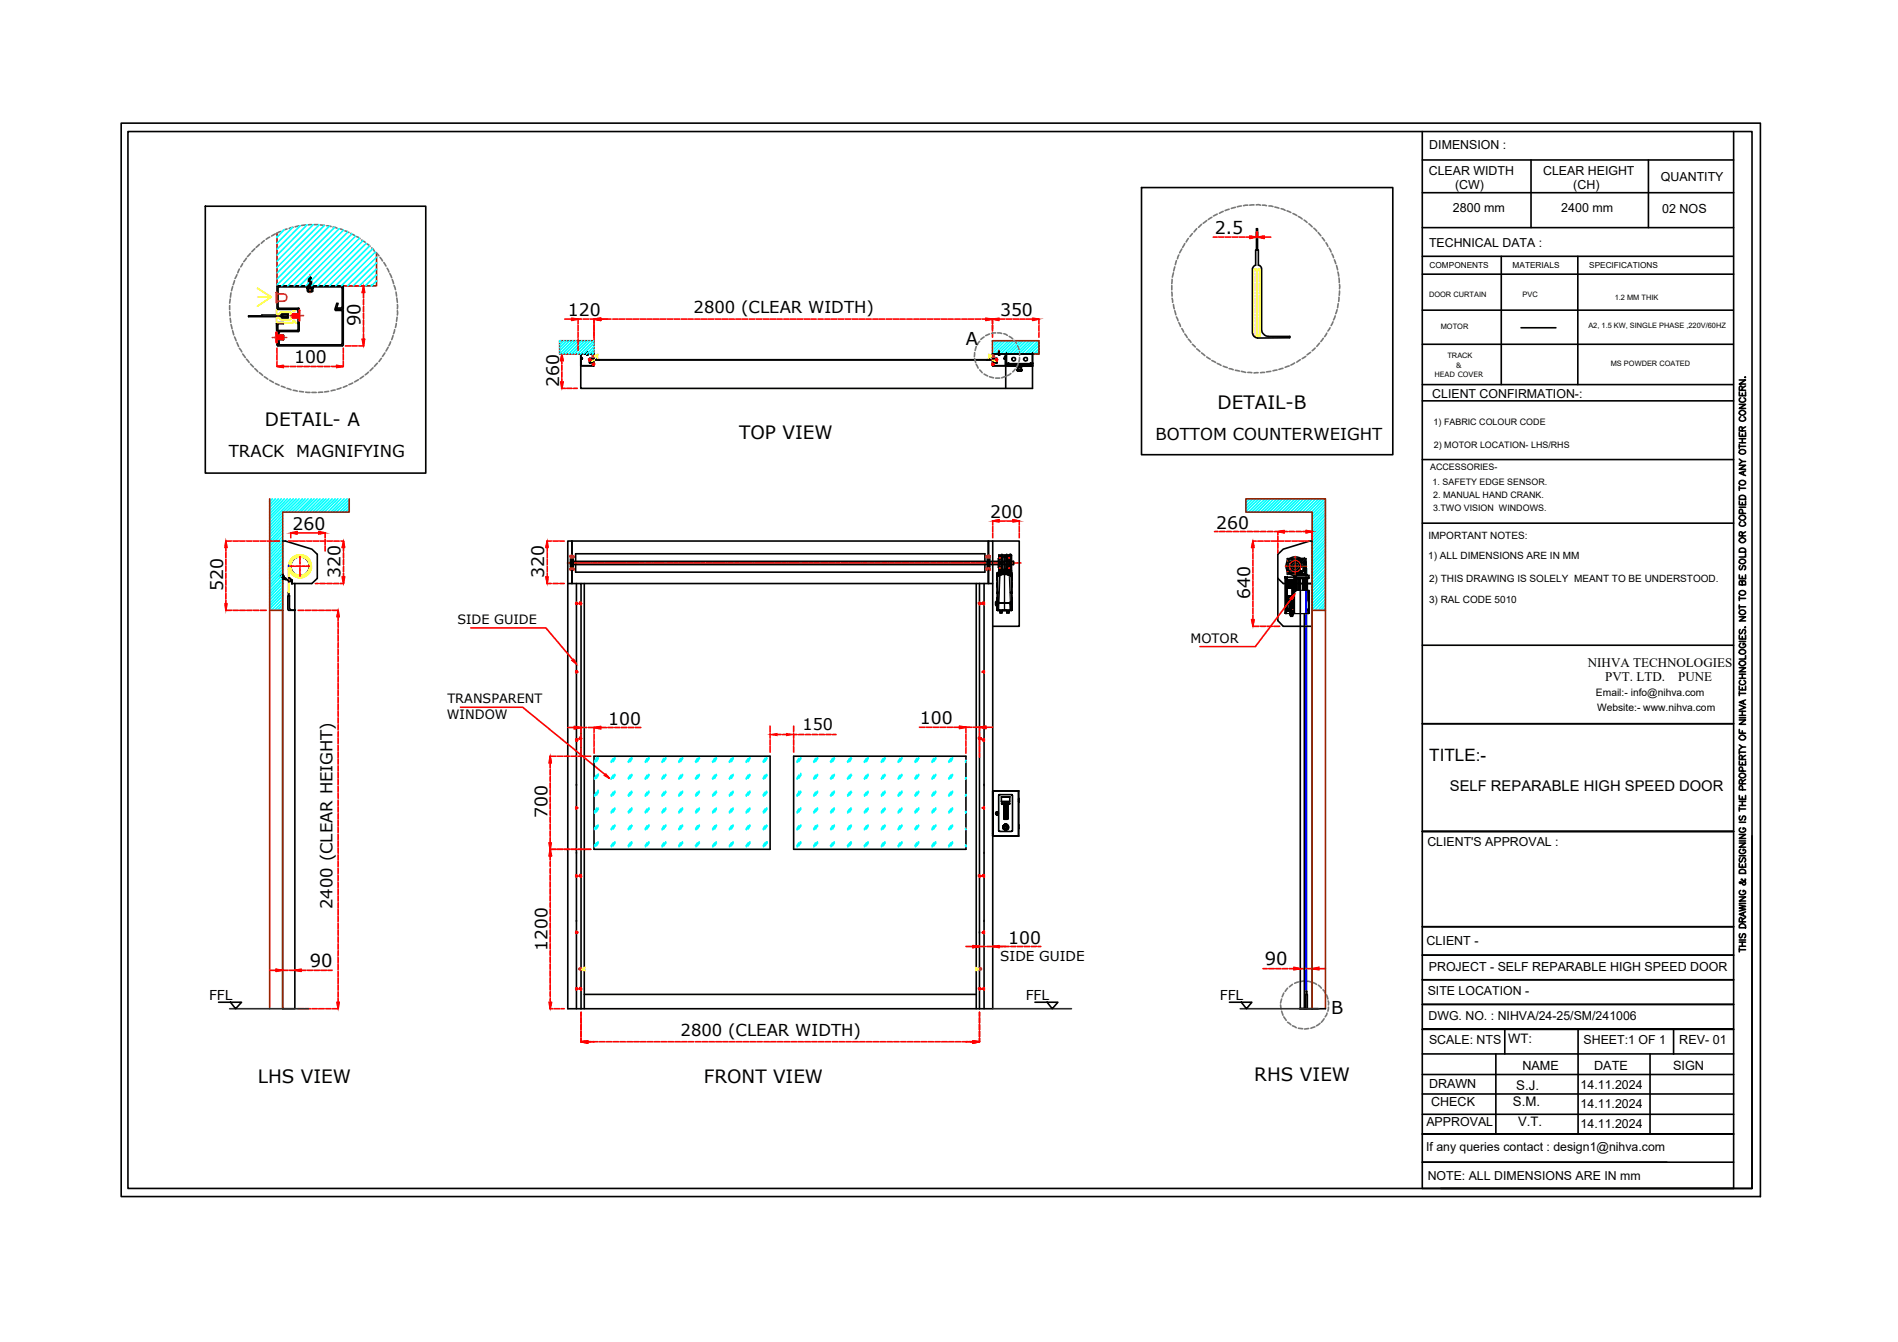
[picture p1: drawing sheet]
<svg xmlns="http://www.w3.org/2000/svg" width="297mm" height="210mm" viewBox="0 0 297 210" stroke-linecap="round" stroke-linejoin="round" font-family="sans-serif">
<defs><g id="words">
<g font-size="2.9">
<text x="190.5" y="64">DETAIL-B</text>
<text x="41.4" y="66.6">DETAIL- A</text>
<text x="115.7" y="68.7">TOP VIEW</text>
<text x="40.3" y="169.4">LHS VIEW</text>
<text x="110.2" y="169.3">FRONT VIEW</text>
<text x="196.3" y="169.1">RHS VIEW</text>
</g>
<g font-size="2.8">
<text x="56.4" y="51" transform="rotate(-90 56.4 51)">90</text>
<text x="151.1" y="54">A</text>
<text x="48.5" y="151.3">90</text>
<text x="198" y="151">90</text>
<text x="208.3" y="158.6">B</text>
</g>
<g font-size="2.7">
<text x="190.1" y="36.6">2.5</text>
<text x="88.9" y="49.5">120</text>
<text x="156.5" y="49.5">350</text>
<text x="46" y="56.8">100</text>
<text x="87.5" y="60.5" transform="rotate(-90 87.5 60.5)">260</text>
<text x="45.8" y="82.8">260</text>
<text x="155" y="81">200</text>
<text x="190.3" y="82.7">260</text>
<text x="34.9" y="92.5" transform="rotate(-90 34.9 92.5)">520</text>
<text x="53.3" y="90.4" transform="rotate(-90 53.3 90.4)">320</text>
<text x="85.2" y="90.4" transform="rotate(-90 85.2 90.4)">320</text>
<text x="195.7" y="93.7" transform="rotate(-90 195.7 93.7)">640</text>
<text x="95.2" y="113.3">100</text>
<text x="144" y="113.3">100</text>
<text x="223.7" y="119.1">TITLE:-</text>
<text x="85.7" y="128" transform="rotate(-90 85.7 128)">700</text>
<text x="85.7" y="148.7" transform="rotate(-90 85.7 148.7)">1200</text>
<text x="157.8" y="147.6">100</text>
</g>
<g font-size="2.6">
<text x="108.5" y="49">2800 (CLEAR WIDTH)</text>
<text x="35.8" y="71.5">TRACK</text>
<text x="46.4" y="71.5">MAGNIFYING</text>
<text x="180.8" y="68.8">BOTTOM COUNTERWEIGHT</text>
<text x="52" y="142.2" transform="rotate(-90 52 142.2)">2400 (CLEAR HEIGHT)</text>
<text x="106.5" y="162">2800 (CLEAR WIDTH)</text>
</g>
<text font-size="2.5" x="125.6" y="114.2">150</text>
<text font-size="2.3" x="226.9" y="123.7">SELF REPARABLE HIGH SPEED DOOR</text>
<g font-size="2.1">
<text x="156.5" y="150.4">SIDE GUIDE</text>
<text x="32.7" y="156.4">FFL</text>
<text x="160.5" y="156.4">FFL</text>
<text x="190.9" y="156.4">FFL</text>
<text x="236.8" y="173">S.M.</text>
<text x="237.3" y="170.4">S.J.</text>
</g>
<g font-size="2">
<text x="227.4" y="33.2">2800 mm</text>
<text x="244.3" y="33.2">2400 mm</text>
<text x="260.1" y="33.3">02 NOS</text>
<text x="71.6" y="97.6">SIDE GUIDE</text>
<text x="186.3" y="100.5">MOTOR</text>
<text x="248.5" y="104.4">NIHVA TECHNOLOGIES</text>
<text x="251.2" y="106.5">PVT. LTD.</text>
<text x="262.6" y="106.5">PUNE</text>
<text x="69.9" y="112.4">WINDOW</text>
<text x="70" y="110">TRANSPARENT</text>
<text x="223.3" y="147.7">CLIENT -</text>
<text x="236.1" y="163.2">WT:</text>
<text x="238.3" y="167.3">NAME</text>
<text x="249.5" y="167.3">DATE</text>
<text x="261.8" y="167.4">SIGN</text>
<text x="262.8" y="163.4">REV- 01</text>
<text x="223.6" y="170.2">DRAWN</text>
<text x="224" y="173.1">CHECK</text>
<text x="237.6" y="176.2">V.T.</text>
</g>
<g font-size="1.9">
<text x="223.7" y="23.4">DIMENSION :</text>
<text x="223.6" y="27.3">CLEAR WIDTH</text>
<text x="227.7" y="29.6">(CW)</text>
<text x="241.5" y="27.3">CLEAR HEIGHT</text>
<text x="246.2" y="29.6">(CH)</text>
<text x="259.9" y="28.3">QUANTITY</text>
<text x="223.6" y="38.7">TECHNICAL DATA :</text>
<text x="224.2" y="62.2">CLIENT CONFIRMATION-:</text>
<text x="223.4" y="132.4">CLIENT'S APPROVAL :</text>
<text x="223.4" y="155.7">SITE LOCATION -</text>
<text x="223.6" y="151.9">PROJECT - SELF REPARABLE HIGH SPEED DOOR</text>
<text x="223.6" y="159.5">DWG. NO. : NIHVA/24-25/SM/241006</text>
<text x="223.6" y="163.3">SCALE: NTS</text>
<text x="247.8" y="163.3">SHEET:1 OF 1</text>
<text x="247.4" y="170.3">14.11.2024</text>
<text x="247.4" y="173.4">14.11.2024</text>
<text x="223.2" y="176.2">APPROVAL</text>
<text x="247.4" y="176.5">14.11.2024</text>
<text x="223.2" y="180">If any queries contact : design1@nihva.com</text>
<text x="223.4" y="184.5">NOTE: ALL DIMENSIONS ARE IN mm</text>
</g>
<g font-size="1.6">
<text x="223.5" y="87.5">1) ALL DIMENSIONS ARE IN MM</text>
<text x="223.6" y="84.3">IMPORTANT NOTES:</text>
<text x="223.6" y="91.1">2) THIS DRAWING IS SOLELY MEANT TO BE UNDERSTOOD.</text>
<text x="223.6" y="94.3">3) RAL CODE 5010</text>
<text x="249.8" y="108.9">Email:- info@nihva.com</text>
<text x="249.9" y="111.2">Website:- www.nihva.com</text>
</g>
<g font-size="1.4">
<text x="224.4" y="66.5">1) FABRIC COLOUR CODE</text>
<text x="224.4" y="70.1">2) MOTOR LOCATION- LHS/RHS</text>
<text x="223.8" y="73.4">ACCESSORIES-</text>
<text x="224.2" y="75.8">1. SAFETY EDGE SENSOR.</text>
<text x="224.3" y="77.9">2. MANUAL HAND CRANK.</text>
<text x="224.3" y="80">3.TWO VISION WINDOWS.</text>
</g>
<g font-size="1.3">
<text x="223.7" y="42">COMPONENTS</text>
<text x="236.7" y="42">MATERIALS</text>
<text x="248.7" y="42">SPECIFICATIONS</text>
</g>
<g font-size="1.2">
<text x="223.6" y="46.5">DOOR CURTAIN</text>
<text x="238.3" y="46.5">PVC</text>
<text x="252.7" y="46.9">1.2 MM THIK</text>
<text x="225.5" y="51.4">MOTOR</text>
<text x="248.6" y="51.4">A2, 1.5 KW, SINGLE PHASE ,220V/60HZ</text>
<text x="226.5" y="56">TRACK</text>
<text x="252.1" y="57.3">MS POWDER COATED</text>
</g>
<g font-size="1.1">
<text x="224.5" y="59">HEAD COVER</text>
<text x="227.9" y="57.6">&amp;</text>
</g>
</g></defs>
<!-- layer: 0 -->
<g fill="none" stroke="#000" stroke-width=".25">
<path d="M19 19.3h256.5v167.9h-256.5zM20 20.6h254.2v165.3h-254.2zM32.1 32.3h34.5v41.7h-34.5zM178.6 29.3h39.4v41.8h-39.4zM196.5 39.1h.4v2.4a.6 .6 0 0 1 .5 .5v9.6a1.17 1.17 0 0 0 1.1 1h3.4v.2l-5.1 .1a.88 .88 0 0 1-.8-.8v-10.1l.2-.3 .3-.2zM196.6 39.1v-3.3h.2v3.3M222.6 20.6v165.3h48.7v-165.3M222.6 25h48.7M222.6 35.6h48.7M222.6 30.1h48.7M239.6 25v10.6M258 25v10.6"/>
<path d="M43.3 50.6l.1-.1h1v.1h-.8l-.1 .2v2.9l.1 .2h9.8l.2-.1v-5.1l-.1-.1h-1l-.1-.2 .3-.9h.2l-.2 .8 .1 .1 .9 .1v5.5l-.1 .1h-10.1l-.2-.2zM43.3 52.4h1.1v.7h-1.1zM43.3 53.1h.1M43.3 53.1h1.1M43.3 52.5h1.1M43.4 44.7h10.2l.1 .1v3.5h-1v-.1h.7l.2-.2v-3l-.2-.1h-9.8v3.2v.1h3.1l.1 .1v3.4l-.1 .2h-2.9l-.2 .1 .1 1.7h-.2v-1.9l.1-.1h2.9l.2-.1v-3.2h-3.2l-.1-.1zM43.4 52.5v.6M43.5 51.9h.1M43.6 52h.1M44 49.3l.1-.2h1v.6l-.1 .1h-.8l-.2-.3M44.2 49.5l.1 .2h.7v-.6h-.7l-.1 .2-5.3 .1v.1h6.1M44.2 49.3h.8"/>
<path d="M46.7 50.6h.1M48 44.9h1v.2h-1zM48.1 45.1v.4l.1 .1h.7v-.5M48.3 43.5l.2-.2 .2 .2v.3M48.3 43.5v1.4M48.3 45.1v.5M48.3 43.5l.4 .3M48.3 43.6l.4 .3M48.3 43.7l.4 .3M48.3 43.8l.4 .3M48.3 43.9l.4 .2M48.3 43.9l.4 .3"/>
<path d="M48.3 44l.4 .3M48.3 44.1l.4 .3M48.3 44.2l.4 .3M48.3 44.4l.4 .2M48.3 44.4l.4 .3M48.3 44.5l.4 .2M48.3 44.5l.4 .3M48.3 44.7l.4 .2M48.3 44.7l.3 .2M48.3 44.8l.1 .1M48.3 43.4l.4 .2M48.5 43.3l.1 .1"/>
<path d="M48.5 43.3l.2 .4-.4-.2M48.6 43.5l-.2-.1 .2 .2M48.7 44.6h.1M48.7 44.5h.1M48.7 44.3h.1M48.7 44h.1M48.7 43.9h.1M48.7 43.8v1M48.7 44.8v.8M90.9 55.4v5.3h70.7v-5.3M90.9 55.4l2.1-.1v.7l-.7 .1v.6l.6 .1M90.9 56.1h.2"/>
<path d="M90.9 55.4v.7M91.1 56l-.1-.1 .1 .2h-.2v1.1h2v-.7h-.1h.2v.7h-2.1v-1.1M91.1 56v.1M91.1 56h-.2v-.6h2v.6l-.7 .1v.6l.7 .1v.4v-.4M91.8 55.4v.1h.2M91.8 55.4h.2M91.9 55.3h.1M91.9 55.2h.1zM91.9 55.4l.1-.1zM91.9 55v.2l.1-.1M91.9 55.1h.1M92 55.4v.1v-.1"/>
<path d="M92 55.1h-.1v.4M92 55.1l-.1 .1h.1M92 55.4h-.1h.1M92 55.1v.3M92.3 56.6h.1M92.6 56.2h.2zM92.6 56.2h.1M92.6 56.2v.1zM92.6 56.3h63.1M92.6 56.3h.2M92.8 56.9h.2h-.2v.1h.2h-.2M92.8 56.3h.1"/>
<path d="M92.8 56.3h-.2h.2M92.8 56.3h1M92.9 56.8h.1M93 56.9v.1M93.4 56.3h.1M93.4 56.3h61.5M154.9 56.3h.1M155.3 56.9v.1M155.4 56.8l.6-.1v-.6l-.7-.1 .1-.7h2v5.4M155.4 56.8h.1M155.4 56.3h.1M155.4 56.3h.3h-.2"/>
<path d="M155.5 56.2l.2 .1zM155.5 56.3h-1.1M155.5 56.3h.1M155.5 56.3h.2M155.5 56.9h-.2h.2v.1h-.2h.2M155.7 56.2h.1M156 56.6h.1M156.3 55.4h.2v.1h-.2M156.3 55.4v.1v-.1M156.3 55.4h.2M156.3 55.1h.1v.4M156.3 55.1l.1 .1h-.1"/>
<path d="M156.3 55.3l.1 .1zM156.3 55.4h.1M156.3 55.1l.1 .1-.1-.1M156.3 55.1v.3M156.3 55l.1 .2v-.1M156.3 55.1h.1M156.4 55.3h.1M156.4 55.2l-.1 .1M156.5 55.4h.1M157.2 56.1h.1M157.2 56.1v-.2l-.1 .2h.3v1.1h-2v-.7h.1h-.1l-.1 .7h2.1v-1.1M157.2 55.9h.1"/>
<path d="M157.4 56.1l-.2-.1h.2v-.6h-2v.6h.6v.8h-.6v.4v-.4M157.4 56v.1M157.5 55.4h4.1h-4.1M157.5 56.9h.1M157.5 56.9h4.1zM157.5 56.9h4.1M157.5 57.3h.1M157.5 57.3h4.1zM157.5 55.4h.1M157.5 55.4v1.5M157.5 56.9v.4M157.6 56.9h.1"/>
<path d="M157.8 56.9h.1M157.9 56.9h3.4M157.9 56.9h.1M159.2 57.9h.7M159.2 58h.1M159.2 57.9h.1M159.2 58h.2M159.3 57.3h.1M159.3 57.8h.6M159.3 58h.1M159.3 57.3v.1h.6v-.1h-.6h.6M159.4 58h-.1h.6h-.2"/>
<path d="M159.4 58h.1M159.5 58h.1M159.5 57.9h.1M159.6 58h.1M159.6 57.9h.1M159.7 58h.1M159.8 58h.1M159.8 57.9h.1M159.9 58h.1M159.9 57.9v.1h-.6v-.1a.29 .29 0 0 1 0-.4 .29 .29 0 0 1 .3-.1h.1a.23 .23 0 0 1 .2 .2 .23 .23 0 0 1 0 .2v.2M159.9 57.9v.1M160.3 56a.3 .3 0 0 1 .5 .1 .3 .3 0 0 1-.3 .4 .3 .3 0 0 1-.3-.3z"/>
<path d="M161.3 56.9h.1M161.6 56.9h.1M161.6 55.4h.1M161.6 57.3h.1M222.6 40.1h48.7M222.6 48.5h48.7M222.6 53.8h48.7M222.6 42.9h48.7M235 40.1v20.1M238 51.3h5.5M246.9 40.1v20.1M272.2 59.4h1l-1 .7h1"/>
<path d="M273.1 59v.1zM222.6 60.2h48.7M222.6 62.7h48.7M222.6 71.9h48.7M272.2 78.4v.6h1v-.6M272.2 72.8h1l-1 .6h1M272.2 67.6v.6h1v-.6M272.2 63.2h1l-1 .7h1M272.2 61.3v.6h1v-.6M272.2 69.5v.6M272.2 76.1v.6M272.2 79.3h1"/>
<path d="M272.2 76.4h1M272.2 71.8l.5 .4M272.2 69.8h1M272.2 69.3h1M272.2 68.6h1M272.2 77.6a.57 .57 0 0 1 1 .2v.3h-1zM272.2 75.3a.49 .49 0 0 1 .6-.2 .49 .49 0 0 1 .3 .6 .49 .49 0 0 1-.6 .2 .49 .49 0 0 1-.3-.6zM272.2 70.5a.49 .49 0 0 1 .6-.2 .49 .49 0 0 1 .3 .6 .49 .49 0 0 1-.6 .2 .49 .49 0 0 1-.3-.6zM272.2 64.4a.49 .49 0 0 1 .6-.2 .49 .49 0 0 1 .3 .5 .48 .48 0 0 1-.6 .3 .48 .48 0 0 1-.3-.6zM272.4 65.2a.39 .39 0 0 0-.2 .5 .39 .39 0 0 0 .6 .2 .34 .34 0 0 0 .4-.3 .34 .34 0 0 0-.3-.4M272.4 62.2l-.1 .1a.46 .46 0 0 0 .3 .7 .46 .46 0 0 0 .6-.6l-.3-.2M272.7 67.4l-.1-.6h-.3l-.1 .6h1"/>
<path d="M272.7 61l-.1-.5-.2-.1-.2 .2v.4h1M272.7 61.5v.4M272.7 67.9v.3M272.7 68.6v.7M272.7 78.6v.4M272.8 73.8v.5M273.2 73.7l-1 .3 1 .4M273.2 72.2h-.5l-.5 .4M273.2 66.8l-.5 .3M273.2 60.4l-.5 .3M43.9 90.1l.4 .1M44 90.1h.4"/>
<path d="M44.1 90.1h.1M44.1 90.1l-.1 .1 .2-.1v.1M44.2 90.1h.1M44.2 84.8v73h1.9v-66.5M44.2 84.6h.5l4.1 1.3 .9 .8v3.8l-.9 .8h-3.1M44.2 90.1v.1M44.3 90v.1M44.3 90v.3M44.3 90h.1M44.3 90.1l.1 .1M44.3 90.2h.1l-.1 .1M44.3 90.5h.1"/>
<path d="M44.3 90.5l-.1-.6v.6h.5M44.3 90.1v.2M44.3 90.5h.4M44.6 90.6l.4 .1 .2 .2zM44.7 90.5h-.4h.4l-.1 .1h.1h-.1v-.1h-.3h.4M44.7 90.5h.1M44.7 90.6h.1M45.1 92.7h.1v.5h.1v2l.3 .2 .6 .1-1.1-.1zM45.2 90.9h.1M45.2 90.4l.3 .2 .1 .3-.2-.4zM45.6 90.8l.1 .5M45.6 90.8v.1v-.1"/>
<path d="M45.6 90.8h.1M45.7 90.8v.5v-.5M45.7 91.3h.1M45.7 90.8h.1M88.9 91.3h2v66.5M88.9 91.3v-6.7h66.5v6.7M88.9 91.3v66.5h64.4M89.3 87.8h69.3v.5h-69.3M89.5 86.9h.1v.4l-.3 .1v1.3l.2 .1M89.5 84.6v6.7M89.6 87.3l.1 .1v1.3l-.1 .1v.4h-.1M89.6 89.1h.1"/>
<path d="M90.1 86.6h64v2.9h-64zM90.2 91.3v66.5M90.7 94.3v.1h.2M90.9 94.3h-.2h.2M90.9 94.4h.1M90.9 94.3v.1h-.2M90.9 94.3v.1M90.9 91.3h62.4M91.4 91.3v66.5M152.8 91.3v66.5M153.3 91.3h2.1v66.5h-2.1M153.3 94.3h.2l-.2 .1h.2"/>
<path d="M153.3 91.3v66.5M153.3 94.4h.1M153.5 94.4v.1l-.2-.1M154 91.3v66.5M154.6 89.1h.1M154.6 87.3l-.1 .1v1.3l.1 .1M154.6 84.6v6.7M154.6 89.2h.1M154.7 86.9h-.1v.4l.3 .1v1.3l-.2 .1M154.7 84.6v6.7M155.4 84.6h4.1v13.4h-4.1M200 90.5l.8 .8h4.6v-6.7h-.4l-4.2 1.3-.8 .8v10.4l.8 .9h4.6"/>
<path d="M203.5 91.3h1.9v66.5h-1.9zM204.1 96v61.8h2.1M222.6 81.8h48.7M272.2 99.4v.5h1v-.5M272.2 96.5h1l-1 .6h1M272.2 89.9v.6h1v-.6M272.2 93.3v.6M272.2 94.6v.7M272.2 94.9h1M272.2 93.6h1M272.2 92.5a.49 .49 0 0 1 .6-.1 .49 .49 0 0 1 .3 .5 .49 .49 0 0 1-.6 .2 .49 .49 0 0 1-.3-.6zM272.2 87.6a.49 .49 0 0 1 .6-.1 .49 .49 0 0 1 .3 .5 .49 .49 0 0 1-.6 .2 .49 .49 0 0 1-.3-.6z"/>
<path d="M272.2 85.9a.57 .57 0 0 1 1 .1v.4h-1zM272.2 84.3a.49 .49 0 0 1 .6-.2 .49 .49 0 0 1 .3 .6 .48 .48 0 0 1-.6 .2 .48 .48 0 0 1-.3-.6zM272.3 98.5l-.1 .2 .1 .4 .3-.1 .2-.5 .3 .1 .1 .3-.2 .2M272.3 95.5a.49 .49 0 0 1 .6-.1 .49 .49 0 0 1 .2 .6 .46 .46 0 0 1-.6 .2 .46 .46 0 0 1-.2-.7zM272.3 88.5l-.1 .2 .1 .4 .3-.1 .2-.5h.2a.36 .36 0 0 1 0 .6M272.3 80.7a.45 .45 0 0 1 .7-.1 .45 .45 0 0 1 0 .7 .45 .45 0 0 1-.6 0 .45 .45 0 0 1-.1-.6zM272.4 81.6a.39 .39 0 0 0-.2 .6 .39 .39 0 0 0 .6 .1 .34 .34 0 0 0 .4-.3 .34 .34 0 0 0-.3-.4M272.7 91.1l.1-.3 .3 .1 .1 .2v.4h-1l.1-.6h.3l.1 .6M272.7 83.8l-.1-.5-.3-.1-.1 .6h1M272.7 90.1v.4M272.7 99.6v.3M272.7 80.3v-.5l-.4-.1-.1 .6h1"/>
<path d="M273.1 98v.2zM273.2 86.6v.5h-1M273.2 83.2l-.5 .3M90.7 115.4v.2h.2M90.9 115.4h-.2h.2M90.9 115.6h.1M90.9 115.4v.2h-.2M90.9 115.4v.2M93 118.3h27.5v14.5h-27.5zM124.2 118.3h27v14.5h-27zM153.3 115.4v.2M153.5 115.4h-.2h.2v.2h-.2h.2"/>
<path d="M222.6 113.2h48.7M222.6 100.9h48.7M272.2 119v.6h1v-.6M272.2 114.1v.6h1M272.2 112.6h1l-1 .7h1M272.2 110.3l1 .4-1 .3M272.2 107.3v.6h1v-.6M272.2 104.4h1l-1 .7h1M272.2 108.2v.6M272.2 117.3v.6M272.2 117.6h1M272.2 116.5l.5 .3"/>
<path d="M272.2 112.3h1M272.2 111.9h1M272.2 111.3h1M272.2 108.5h1M272.2 106.1h1M272.2 105.5h1M272.2 100.3h1M272.2 115.2a.48 .48 0 0 1 .6-.2 .48 .48 0 0 1 .3 .5 .48 .48 0 0 1-.6 .3 .48 .48 0 0 1-.3-.6zM272.2 103.5a.49 .49 0 0 1 .6-.1 .49 .49 0 0 1 .3 .5 .49 .49 0 0 1-.6 .2 .49 .49 0 0 1-.3-.6zM272.2 101.8a.49 .49 0 0 1 .6-.2 .49 .49 0 0 1 .3 .6 .49 .49 0 0 1-.6 .1 .49 .49 0 0 1-.3-.5zM272.4 106.4a.39 .39 0 0 0-.1 .6 .39 .39 0 0 0 .5 .1 .35 .35 0 0 0 .4-.3 .35 .35 0 0 0-.3-.4M272.4 100.6a.39 .39 0 0 0-.2 .6 .39 .39 0 0 0 .6 .1 .34 .34 0 0 0 .4-.3 .34 .34 0 0 0-.4-.4v.3"/>
<path d="M272.7 118.8l-.1-.6h-.3l-.1 .6h1M272.7 105.5v.6M272.7 107.6v.3M272.7 111.3v.6M272.7 114.3v.4M272.7 119.3v.3M272.8 109.6v.5M273.2 116.8h-.5l-.5 .4M273.2 109.5l-1 .4 1 .3M273.2 102.5v.6h-1M273.2 118.2l-.5 .2M155.4 130.3v.1"/>
<path d="M155.4 130.8h4zM155.4 123.7v7.1zM155.4 123.7h4M155.4 130.8h.1M155.4 123.7v7.1M155.9 127.1l.1-.1 .2 .1M155.9 127.3l.1 .1 .2-.1M155.9 127a.26 .26 0 0 1 .4 .2 .26 .26 0 0 1-.3 .3l-.2-.3 .2 .3a.21 .21 0 0 0 .2-.3 .21 .21 0 0 0-.3-.1l-.1 .1zM156 127.1l.2 .1-.2 .2zM156 127.2l.1 .1zM156.3 124.4l.1-.1h1.5a.35 .35 0 0 1 .6 .2v5.3a.42 .42 0 0 1-.6 .2h-1.1a.4 .4 0 0 1-.5-.1 .4 .4 0 0 1 0-.4zM156.7 124.6h1.3h-1.3v.8"/>
<path d="M156.8 125.6h.2h1l.1 .1-.2 .1-.1-.1-1 .1zM157 125.7l-.1 .1M157 129.1h.1v.1zM157 129.2l.2 .6-.2-.2zM157.1 126l.5-.1 .2 .2v2h-.2h-.5zM157.1 129.1h.1zM157.1 129.4h.1M157.1 129.5h.1M157.1 129.4v.1M157.1 129.3h.1M157.1 129.3v.1M157.1 127.9a.27 .27 0 0 0 .3 .2 .27 .27 0 0 0 .2-.2"/>
<path d="M157.1 129.5l.1 .2M157.1 129.2v.1M157.1 129.2h.1M157.1 129.6h.1M157.1 129.5v.1M157.2 126.1h.4v2l-.5-.1zM157.2 129h.1zM157.2 129.6h.1M157.2 129.2h.1M157.2 129.1v.1M157.2 129.1h.1M157.2 129.6v.1"/>
<path d="M157.2 129.7h.1M157.3 126.5v.1zM157.3 127.5v.1zM157.3 126.5l.1 .1zM157.3 126.3l.1-.1 .1 .1M157.3 129h.1zM157.3 129.7l-.1 .1zM157.3 129.2h.2l.1 .2a.22 .22 0 0 0-.2-.2 .22 .22 0 0 0-.2 .2zM157.3 129.7h.1M157.3 129.1h.1M157.3 129.1h-.1M157.3 127.5l.1 .1z"/>
<path d="M157.3 126.3l.1 .1M157.3 127v.1zM157.3 126.6h.1M157.3 129h.1M157.3 129.7l.1 .1zM157.3 127.8l.1-.2 .1 .2M157.4 126.5v.1zM157.4 127.5v.1zM157.4 127v.1zM157.4 126.4v-.2l.1 .1-.1 .1M157.4 129v-.1zM157.4 127.7v.1v-.1"/>
<path d="M157.4 129.1h.1M157.4 126.9l.2 .1zM157.4 127.5h.1M157.4 129.7l.1 .1zM157.4 126.5l.1 .1zM157.4 127.5l.1 .1zM157.5 127.5v.1zM157.5 126.5v.1zM157.5 126.3l-.1 .1M157.5 127v.1zM157.5 127h.1M157.5 129v.1z"/>
<path d="M157.5 129.7v.1zM157.5 129.7h.1M157.5 129h.1zM157.5 129.1h.1M157.6 129.1h.1M157.6 129.7h.1M157.6 129.2h.1M157.6 129.6h.1M157.6 129.6v.1M157.6 129.1v.1M157.6 129.2h.2a.38 .38 0 0 1-.2 .6l.1-.3v-.3zM157.6 129.2h.2z"/>
<path d="M157.6 129.4h.1M157.6 129.5v.2M157.6 129.2v.1M157.6 129.5h.1M157.6 129.3h.1M157.6 129.5v.1M157.7 129.3h.1M157.7 129.4h.1M157.7 129.4v.1M157.7 129.5h.1M157.7 129.5h-.1M157.7 129.3v.1"/>
<path d="M158 124.6v.7h-1.3M159.4 123.7v7.1M159.4 130.8h.1M159.4 125v.1M159.4 125.3h.1M159.4 123.7h.1M159.4 129v.6M159.4 124.9v.6M271.3 130h-48.7h48.7M272.2 135v.6h1v-.6M272.2 131.9h1l-1 .6h1M272.2 130.5h1l-1 .6h1"/>
<path d="M272.2 124.4v.6h1v-.6M272.2 126.2v.7M272.2 133.9h1M272.2 131.5h1M272.2 128.6h1M272.2 126.5h1M272.2 126h1M272.2 125.3h1M272.2 136.1a.57 .57 0 0 1 1 .2v.3h-1zM272.2 121.1a.49 .49 0 0 1 .6-.2 .49 .49 0 0 1 .3 .6 .49 .49 0 0 1-.6 .2 .49 .49 0 0 1-.3-.6zM272.3 134.2l-.1 .2 .1 .4 .3-.1 .3-.5a.36 .36 0 0 1 .3 .2 .36 .36 0 0 1-.2 .4M272.3 127.6l-.1 .2 .1 .5 .3-.1 .2-.5 .2-.1a.36 .36 0 0 1 0 .7"/>
<path d="M272.4 139.3h-.1a.46 .46 0 0 0 .3 .7 .46 .46 0 0 0 .6-.5l-.3-.2h-.1v.2M272.4 132.8l-.1 .1a.46 .46 0 0 0 .3 .7 .46 .46 0 0 0 .6-.5l-.3-.3h-.1v.3M272.4 129.5h-.1a.46 .46 0 0 0 .3 .7 .46 .46 0 0 0 .6-.5l-.3-.2h-.1v.2M272.6 137.5h-.1a1 1 0 0 1 .7 .7l-.1 .2h-.2l-.5-.5-.2 .1v.1a.91 .91 0 0 0 1-.6h-.1M272.7 122.6l-.1-.6-.2-.1-.2 .3v.4h1M272.7 124.6v.4M272.7 125.3v.7M272.7 135.3v.3M272.7 123.5v-.4a.25 .25 0 0 0-.2-.2 .25 .25 0 0 0-.3 .2v.4h1M272.7 120.6v-.5l-.4-.1-.1 .6h1M273.2 121.9l-.5 .4M274.2 130.7v55.2h-48.7"/>
<path d="M34.2 156.8h3.6l-.9 1-.8-1M91.4 155.5h61.4M162 156.8h3.6l-.9 1-.8-1M192.4 156.8h3.5l-.8 1-.8-1M204.4 155.1h.1v.4h.1v2.2l-.1 .1h-1.1l.8-.1 .1-.1zM205.4 157.8h2M222.6 144.9h48.7M222.6 149.4h48.7M222.6 153.2h48.7M222.6 157.1h48.7M272.2 141.6l1 .2-1 .2 1 .2-1 .3M272.2 140.3h1l-1 .6h1"/>
<path d="M272.2 148.5h1M272.2 148.3v.6M272.2 148h1M272.2 147.4h1M272.2 147h1M272.2 141.3h1M272.2 144.7a.52 .52 0 0 1 .7-.2 .52 .52 0 0 1 .3 .6h-1zM272.3 146.1l-.1 .2 .1 .4 .3-.1 .2-.5h.2a.36 .36 0 0 1 0 .6M272.7 144.2l-.1-.6-.2-.1-.2 .3v.4h1M272.7 147.4v.6M272.8 142.7v.5M273.2 142.6l-1 .4 1 .3"/>
<path d="M273.2 143.5l-.5 .3M222.6 164.8h48.7M222.6 171.1h48.7M222.6 168.1h48.7M222.6 174.3h48.7M234.1 164.8v12.6M235.5 161v3.8M247 161v16.4M258.2 164.8v12.6M261.9 161v3.9M271.3 161h-48.7h48.7M271.3 177.4h-48.7h48.7"/>
<path d="M222.6 181.8h48.7"/>
<circle cx="158.6" cy="56.2" r=".28"/>
<circle cx="47" cy="88.6" r="1.47"/>
<circle cx="202.7" cy="88.6" r="1.47"/>
<circle cx="156.9" cy="125.7" r=".08"/>
<circle cx="157.2" cy="125.7" r=".08"/>
<circle cx="157.4" cy="127.8" r=".2"/>
<circle cx="157.4" cy="126.3" r=".14"/>
<circle cx="157.4" cy="127" r=".14"/>
<circle cx="157.4" cy="127.8" r=".16"/>
<circle cx="157.4" cy="129.4" r=".46"/>
<circle cx="157.4" cy="126.3" r=".16"/>
<circle cx="157.4" cy="126.3" r=".17"/>
<circle cx="157.4" cy="129.4" r=".26"/>
<circle cx="157.4" cy="129.4" r=".23"/>
<circle cx="157.4" cy="127" r=".17"/>
<circle cx="157.4" cy="127" r=".2"/>
<circle cx="157.6" cy="125.7" r=".09"/>
<circle cx="157.9" cy="125.7" r=".07"/>
</g>
<g fill="none" stroke="#ff0" stroke-width=".25">
<path d="M40.3 45.1l2.1 1.3h-2M40.4 46.5h2l-2.1 1.4M43.3 48.4h2.6v.3h.2v-.3h.5l.1 2-.1 .1-.5-.1v-.3h-.2v.4h-2.4l-.2-.2v-.6h.4l.3 .3h1.4a1.05 1.05 0 0 0 0-1.1h-1.5l-.2 .2-.3 .1-.1-.1zM92.3 56.1h.7v.1h-.5v.2h.3l.1-.1 .1 .2h-.6v-.1l-.1 .1zM93.6 55.4l-.5 .3h.4h-.4l.5 .3M154.7 55.4l.5 .3h-.5h.5l-.5 .3M155.3 56.1h.7v.4l-.1-.1-.5 .1v-.2v.1h.3l.1-.1-.1-.1h-.4zM196.2 52.5h.1M196.2 52.1v.3M196.2 52h.1M196.2 51.6v.3M196.2 51.5h.1"/>
<path d="M196.2 51.1v.3M196.2 51.1h.1M196.2 51h.1M196.2 50.6v.3M196.2 50.6h.1M196.2 50.5h.1M196.2 50.1v.3M196.2 50.1h.1M196.2 50h.1M196.2 49.6v.4M196.2 49.6h.1M196.2 49.5h.1"/>
<path d="M196.2 49.1v.3M196.2 49.1h.1M196.2 49h.1M196.2 48.6v.3M196.2 48.6h.1M196.2 48.5h.1M196.2 48.1v.4M196.2 48.1h.1M196.2 48h.1M196.2 47.7v.3M196.2 47.6h.1M196.2 47.5h.1"/>
<path d="M196.2 47.2v.3M196.2 47.1h.1M196.2 47h.1M196.2 46.7v.3M196.2 46.6h.1M196.2 46.5h.1M196.2 46.2v.3M196.2 46.1h.1M196.2 46h.1M196.2 45.7v.3M196.2 45.6h.1M196.2 45.2v.3"/>
<path d="M196.2 45.1h.1M196.2 44.7v.3M196.2 44.6h.1M196.2 44.2v.3M196.2 44.2h.1M196.2 44.1h.1M196.2 43.7v.3M196.2 43.7h.1M196.2 43.6h.1M196.2 43.2v.4M196.2 43.2h.1M196.2 43.1h.1"/>
<path d="M196.2 42.7v.4M196.2 42.7h.1M196.2 42.6h.1M196.2 42.2v.3M196.2 42.2h.1M196.2 42.1h.1M196.3 42.1h.1M196.3 52.5h.1M196.3 42.1h.3M196.3 52.5h.3M196.6 42.2h.1M196.6 42.2v.3"/>
<path d="M196.6 42.6h.1M196.6 42.7h.1M196.6 42.7v.4M196.6 43.1h.1M196.6 43.2h.1M196.6 43.2v.4M196.6 43.6h.1M196.6 43.7h.1M196.6 43.7v.3M196.6 44.1h.1M196.6 44.2h.1M196.6 44.2v.3"/>
<path d="M196.6 44.6h.1M196.6 44.7v.3M196.6 45.1h.1M196.6 45.2v.3M196.6 45.6h.1M196.6 45.7v.3M196.6 46h.1M196.6 46.1h.1M196.6 46.2v.3M196.6 46.5h.1M196.6 46.6h.1M196.6 46.7v.3"/>
<path d="M196.6 47h.1M196.6 47.1h.1M196.6 47.2v.3M196.6 47.5h.1M196.6 47.6h.1M196.6 47.7v.3M196.6 48h.1M196.6 48.1h.1M196.6 48.1v.4M196.6 48.5h.1M196.6 48.6h.1M196.6 48.6v.3"/>
<path d="M196.6 49h.1M196.6 49.1h.1M196.6 49.1v.3M196.6 49.5h.1M196.6 49.6h.1M196.6 49.6v.4M196.6 50h.1M196.6 50.1h.1M196.6 50.1v.3M196.6 50.5h.1M196.6 50.6h.1M196.6 50.6v.3"/>
<path d="M196.6 51h.1M196.6 51.1h.1M196.6 51.1v.3M196.6 51.5h.1M196.6 51.6v.3M196.6 52h.1M196.6 52.1v.3M196.6 52.5h.1M196.8 52.5h.1M196.8 52.1v.3M196.8 52h.1M196.8 51.6v.3"/>
<path d="M196.8 51.5h.1M196.8 51.1v.3M196.8 51.1h.1M196.8 51h.1M196.8 50.6v.3M196.8 50.6h.1M196.8 50.5h.1M196.8 50.1v.3M196.8 50.1h.1M196.8 50h.1M196.8 49.6v.4M196.8 49.6h.1"/>
<path d="M196.8 49.5h.1M196.8 49.1v.3M196.8 49.1h.1M196.8 49h.1M196.8 48.6v.3M196.8 48.6h.1M196.8 48.5h.1M196.8 48.1v.4M196.8 48.1h.1M196.8 48h.1M196.8 47.7v.3M196.8 47.6h.1"/>
<path d="M196.8 47.5h.1M196.8 47.2v.3M196.8 47.1h.1M196.8 47h.1M196.8 46.7v.3M196.8 46.6h.1M196.8 46.5h.1M196.8 46.2v.3M196.8 46.1h.1M196.8 46h.1M196.8 45.7v.3M196.8 45.6h.1"/>
<path d="M196.8 45.2v.3M196.8 45.1h.1M196.8 44.7v.3M196.8 44.6h.1M196.8 44.2v.3M196.8 44.2h.1M196.8 44.1h.1M196.8 43.7v.3M196.8 43.7h.1M196.8 43.6h.1M196.8 43.2v.4M196.8 43.2h.1"/>
<path d="M196.8 43.1h.1M196.8 42.7v.4M196.8 42.7h.1M196.8 42.6h.1M196.8 42.2v.3M196.8 42.2h.1M196.8 42.1h.1M196.9 42.1h.3M196.9 52.5h.3M197.2 42.2h.1M197.2 42.2v.3M197.2 42.6h.1"/>
<path d="M197.2 42.7h.1M197.2 42.7v.4M197.2 43.1h.1M197.2 43.2h.1M197.2 43.2v.4M197.2 43.6h.1M197.2 43.7h.1M197.2 43.7v.3M197.2 44.1h.1M197.2 44.2h.1M197.2 44.2v.3M197.2 44.6h.1"/>
<path d="M197.2 44.7v.3M197.2 45.1h.1M197.2 45.2v.3M197.2 45.6h.1M197.2 45.7v.3M197.2 46h.1M197.2 46.1h.1M197.2 46.2v.3M197.2 46.5h.1M197.2 46.6h.1M197.2 46.7v.3M197.2 47h.1"/>
<path d="M197.2 47.1h.1M197.2 47.2v.3M197.2 47.5h.1M197.2 47.6h.1M197.2 47.7v.3M197.2 48h.1M197.2 48.1h.1M197.2 48.1v.4M197.2 48.5h.1M197.2 48.6h.1M197.2 48.6v.3M197.2 49h.1"/>
<path d="M197.2 49.1h.1M197.2 49.1v.3M197.2 49.5h.1M197.2 49.6h.1M197.2 49.6v.4M197.2 50h.1M197.2 50.1h.1M197.2 50.1v.3M197.2 50.5h.1M197.2 50.6h.1M197.2 50.6v.3M197.2 51h.1"/>
<path d="M197.2 51.1h.1M197.2 51.1v.3M197.2 51.5h.1M197.2 51.6v.3M197.2 52h.1M197.2 52.1v.3M197.2 52.5h.1M45.1 95.3h.1M45.1 95v.3M45.1 94.9h.1M45.1 94.4v.4M45.1 94.4h.1"/>
<path d="M45.1 94v.3M45.1 93.9h.1M45.1 93.5v.3M45.1 93.5h.1M45.1 93.4h.1M45.1 93.3h.1M45.1 93.3h.2M45.1 95.3h.2M45.2 93.3h.1M45.2 93.4h.1M45.2 93.5h.1M45.2 93.5v.3"/>
<path d="M45.2 93.9h.1M45.2 94v.3M45.2 94.4h.1M45.2 94.4v.4M45.2 94.9h.1M45.2 95v.3M45.2 95.3h.1M45.3 93.3h.1M45.3 93.4h.1M45.3 93.5h.1M45.3 93.5v.3M45.3 93.9h.1"/>
<path d="M45.3 94v.3M45.3 94.4h.1M45.3 94.4v.4M45.3 94.9h.1M45.3 95v.3M45.3 95.3h.1M45.8 87.2a1.81 1.81 0 0 1 2.7 .4 1.81 1.81 0 0 1-.9 2.7 1.81 1.81 0 0 1-2.4-1.4v3.8v-4.1l.2-.9zM91.5 151.3l-.4 .3h.4h-.4l.4 .2M152.7 151.3l.4 .3h-.4h.4l-.4 .2M204.4 157.4v.3v-.3M204.4 155.8v-.1v.1M204.4 155.8h.1"/>
<path d="M204.4 155.9h.1M204.4 156v.3M204.4 156.3h.1M204.4 156.4h.1M204.4 156.4v.4M204.4 156.8h.1M204.4 156.9h.1M204.4 156.9v.4M204.4 157.4h.1M204.5 155.7v.1M204.5 155.8h.1M204.5 155.9h.1"/>
<path d="M204.5 156v.3M204.5 156.3h.1M204.5 156.4h.1M204.5 156.4v.4M204.5 156.8h.1M204.5 156.9h.1M204.5 156.9v.4M204.5 157.4h.1M204.5 157.4v.3M204.5 155.7h.1M204.5 157.7h.1M204.6 157.4v.3"/>
<path d="M204.6 157.4h.1M204.6 156.9v.4M204.6 156.9h.1M204.6 156.8h.1M204.6 156.4v.4M204.6 156.4h.1M204.6 156.3h.1M204.6 156v.3M204.6 155.9h.1M204.6 155.8h.1M204.6 155.7v.1M204.6 157.7h.1"/>
<circle cx="46.9" cy="88.6" r="1.75"/>
<circle cx="46.9" cy="88.6" r="1.71"/>
<circle cx="46.9" cy="88.5" r="1.64"/>
<circle cx="46.9" cy="88.6" r="1.68"/>
<circle cx="47" cy="88.5" r="1.53"/>
<circle cx="47" cy="88.6" r="1.58"/>
<circle cx="47" cy="88.5" r="1.5"/>
</g>
<g fill="none" stroke="#f00" stroke-width=".25">
<path d="M189.9 37.1h.6M190.7 37.1h.9M191.8 37.1h.8M192.8 37.1h.9M193.9 37.1h.9M195 37.1h.6M195.6 36.9l1 .2-1 .2M196.6 36.3v.9M196.6 37.1h.2M196.8 36.3v.9M197.9 36.9l-1.1 .2 1.1 .2M197.9 37.1h1"/>
<path d="M43.3 51.9v.1v1.6h-.1zM43.3 53.1h.1M43.3 54.4v.8M43.3 55.5v.8M43.3 56.5v.8M43.4 52.5l.1 .6h-.1M43.4 52.5h-.1l.1 .6M43.4 52.5h.8M43.5 52.5l.1 .6M43.6 52.5l.1 .6M43.7 52.5l.1 .6M43.8 52.5l.1 .6"/>
<path d="M44 52.5v.6M44.1 52.5v.6M44.2 52.5h.2v.6h-.2M44.2 52.5v.6M44.2 52.5l.1 .6h-.8M44.2 52.5h.1M44.4 57.2l-1.1 .1 1.1 .2M44.4 57.3h.8M45.4 57.3h.9M45.9 49.1l-.1 .6h.9M46 49.1l-.1 .6M46.1 49.1v.6"/>
<path d="M46.2 49.1l-.1 .6M46.3 49.1l-.1 .6M46.4 49.1v.6M46.5 57.3h.8M46.5 49.1l-.1 .6M46.6 49.1v.6M46.7 49.1v.6h.1M46.8 49.7h.1M46.8 48.6l.1-.1v1.7zM46.8 49.1h-1v.6h.1M46.8 49.1v.6M47.5 57.3h.9"/>
<path d="M48.5 42.8h.1M48.5 42.9h.1M48.5 43v.3M48.5 43.3h.1M48.5 43.4h.1M48.5 43.5v.3M48.5 43.9h.1M48.5 43.9v.4M48.5 44.4h.1M48.5 44.5v.3M48.5 44.8h.1M48.5 44.9h.1"/>
<path d="M48.5 44.9v.4M48.5 45.3h.1M48.5 45.4h.1M48.5 45.4v.4M48.5 45.8h.1M48.5 45.9h.1M48.6 57.3h.9M49.7 57.3h.8M50.8 57.3h.8M51.9 57.3h.8M52.7 57.2l1 .1-1 .2M53.7 54.4v.8"/>
<path d="M53.7 55.5v.8M53.7 56.5v.8M54.1 44.7h.8M54.1 54.1h.8M55.1 44.7h.8M55.1 54.1h.8M56.1 44.7h.8M56.1 54.1h.8M56.7 45.8l.2-1.1 .2 1.1M56.7 53l.2 1.1 .2-1.1M56.9 45.8v.8M56.9 46.8v.9"/>
<path d="M56.9 47.9v.9M56.9 49v.8M56.9 50v.9M56.9 51.1v.9M56.9 52.2v.8M87.8 56.4l.1-1 .2 1M87.8 59.7l.1 1 .2-1M87.9 55.4h.5M87.9 56.4v.5M87.9 57.1v.9M87.9 58.2v.8M87.9 59.2v.5"/>
<path d="M88.4 49.9h1.1M88.6 55.4h.9M89.5 49.8l1 .1-1 .2M89.7 55.4h.5M90.5 50.9v.8M90.5 51.9v.9M90.5 53v.9M90.5 54.1v.7M91.1 49.9h-.6v.8M91.3 49.9h.9M91.9 54.9v.1M91.9 55h.1"/>
<path d="M91.9 55.1h.1M91.9 55.2h.1M91.9 55.2v.3M91.9 55.5h.1M91.9 55.6h.1M92.2 56.1v.4zM92.2 56.3l.1-.1v.1h.2M92.2 56.3v-.1h.3v.1M92.2 56.3h.1M92.3 56.2v.1v-.1l.2 .1M92.4 49.9h.6v2.8M92.4 56.3h.1"/>
<path d="M92.8 57l.1-.1v.1M92.8 57h.1M92.8 56.9v.1M92.8 56.9h.2v.1M92.8 57v-.1v.1M93 56.8v.4zM93 52.8v.5M94 49.8l-1 .1 1 .2M94 49.9h1.6M95.9 49.9h.8M96.9 49.9h.9M98 49.9h.8"/>
<path d="M99.1 49.9h.8M100.2 49.9h.8M101.2 49.9h.9M102.3 49.9h.9M103.4 49.9h.8M104.4 49.9h.9M105.5 49.9h.8M106.6 49.9h.8M107.7 49.9h.8M108.7 49.9h.9M109.8 49.9h.9M110.9 49.9h.8"/>
<path d="M111.9 49.9h.9M113 49.9h.9M114.1 49.9h.8M115.1 49.9h.9M116.2 49.9h.9M117.3 49.9h.9M118.4 49.9h.8M119.4 49.9h.9M120.5 49.9h.9M121.6 49.9h.8M122.6 49.9h.9M123.7 49.9h.9"/>
<path d="M124.8 49.9h.8M125.9 49.9h.8M126.9 49.9h.9M128 49.9h.9M129.1 49.9h.8M130.1 49.9h.9M131.2 49.9h.9M132.3 49.9h.8M133.4 49.9h.8M134.4 49.9h.9M135.5 49.9h.9M136.6 49.9h.8"/>
<path d="M137.6 49.9h.9M138.7 49.9h.9M139.8 49.9h.8M140.8 49.9h.9M141.9 49.9h.9M143 49.9h.8M144.1 49.9h.8M145.1 49.9h.9M146.2 49.9h.9M147.3 49.9h.8M148.3 49.9h.9M149.4 49.9h.9"/>
<path d="M150.5 49.9h.8M151.6 49.9h.8M152.6 49.9h.9M153.7 49.9h.6M154.3 49.8l1 .1-1 .2M155.3 56.8v.4zM155.3 57l.1-.1v.1h.1M155.3 57v-.1h.2v.1M155.3 57h.1M155.3 49.9v.8M155.3 50.8v1M155.3 52v.7"/>
<path d="M155.4 57v-.1v.1M155.4 56.9l.1 .1M155.5 57h.1M155.8 56.2l.1 .1M155.8 56.2h.2v.1v-.1M155.8 56.2h.1M155.9 56.2v.1v-.1M156 56.2v.1v-.1M156 56.2v.1h-.1M156 56.2h.1M156 56.1v.4zM156.3 49.8l-1 .1 1 .2"/>
<path d="M156.3 54.9h.1M156.3 55h.1M156.3 55.1h.1M156.3 55.2v.3M156.3 55.5h.1M156.3 55.6h.1M156.3 49.9h1M157.5 49.9h.8M158.5 49.9h.9M159.6 49.9h.8M160.7 49.9h.9M161.6 49.8l1 .1-1 .2"/>
<path d="M162.6 49.9v.8M162.6 50.9v.9M162.6 52v.7M87.9 60.7h.6M88.7 60.7h.8M89.7 60.7h.6M35.2 85.6l.1-1 .2 1M35.2 94.4l.1 1.1 .2-1.1M35.3 95.5h.9M35.3 84.6h.9M35.3 85.6v.6M35.3 86.4v.8"/>
<path d="M35.3 87.5v.8M35.3 88.5v.9M35.3 89.6v.9M35.3 90.7v.8M35.3 91.7v.9M35.3 92.8v.9M35.3 93.9v.5M36.4 95.5h.9M36.4 84.6h.9M37.5 95.5h.9M37.5 84.6h.9M38.6 84.6h.8"/>
<path d="M38.6 95.5h.9M39.6 84.6h.9M39.7 95.5h.8M40.7 95.5h1M40.7 84.6h.9M41.8 84.6h.8M42.8 84.6h.9M43.9 90.2h.1M44.1 90.2h.1M44.2 90.2h.1M44.2 90.2h.3M45.2 84.6h.4"/>
<path d="M45.4 88.6h.3M45.5 83.3v.8M45.7 88.6h.1M45.8 88.6h.1M45.8 84.6h.9M45.9 88.6h.5M46.4 88.6h.1M46.5 88.6h.1M46.5 83.1l-1 .3 1 .1M46.5 83.4h3.4M46.7 88.6h.1M46.7 95.5h.8"/>
<path d="M46.8 88.6h.3M46.9 84.6h.9M46.9 90v.1M46.9 89.9h.1M46.9 89.8v.1M46.9 89.7h.1M46.9 89.2v.5M46.9 89.1v.1M46.9 89h.1M46.9 88.9h.1M46.9 88.3h.1M46.9 88.1v.1"/>
<path d="M46.9 88.1h.1M46.9 87.5v.6M46.9 87.5h.1M46.9 87.4v.1M46.9 87.4h.1M46.9 87v.3M46.9 88.4v.3M47.2 88.6h.1M47.4 88.6h.1M47.5 88.6h.5M47.8 95.5h.8M48 84.6h.8"/>
<path d="M48.1 88.6h.1M48.3 88.6h.1M48.3 88.6h.2M48.8 95.5h.9M49 84.6h.9M49.4 91.3h.4M49.9 83.1l1 .3-1 .1M49.9 95.5h.9M50 91.3h.9M50.1 84.6h.9M50.9 83.3v.8M50.9 84.3v.9"/>
<path d="M50.9 85.4v.8M51 95.5h.8M51.1 91.3h.9M51.2 84.6h.8M52 95.5h.9M52.2 91.3h.8M52.2 84.6h.9M52.7 96.5l.2-1 .2 1M52.9 96.5v.6M52.9 97.3v.8M52.9 98.3v.9M52.9 99.4v.9"/>
<path d="M53.3 91.3h.5M53.3 84.6h.5M53.6 85.6l.2-1 .1 1M53.6 90.2l.2 1.1 .1-1.1M53.8 85.6v.6M53.8 86.4v.9M53.8 87.5v.8M53.8 88.6v.9M53.8 89.7v.5M73.7 98.2h11.7l4.3 5M85.4 85.6l.2-1 .2 1M85.4 90.2l.2 1.1 .2-1.1"/>
<path d="M85.6 84.6h.7M85.6 91.3h.7M85.6 85.6v.6M85.6 86.4v.9M85.6 87.5v.8M85.6 88.6v.9M85.6 89.7v.5M86.5 84.6h.9M86.5 91.3h.9M87.6 84.6h.7M87.6 91.3h.7M88.8 88.1h.4"/>
<path d="M89.3 88.1h.2M89.6 88.1h.7M90.2 94.2v.3zM90.2 94.4l.2-.1v.1zM90.2 94.4h.1M90.2 94.3v.1M90.3 94.4h.1M90.4 88.1h.2M90.7 94.3l.2 .1-.1-.1M90.7 94.3v.1h.2v-.1M90.7 94.3h.1M90.7 88.1h.7"/>
<path d="M90.8 94.3v.1v-.1M90.9 94.2v.4zM91.5 88.1h.1M91.7 88.1h.7M92.5 88.1h.2M92.8 88.1h.7M93.6 88.1h.1M93.8 88.1h.7M94.7 88.1h.1M94.9 88.1h.6M95.7 88.1h.1M96 88.1h.6"/>
<path d="M96.8 88.1h.1M97 88.1h.7M97.8 88.1h.2M98.1 88.1h.6M98.8 88.1h.2M99.1 88.1h.7M99.9 88.1h.1M100.2 88.1h.6M101 88.1h.1M101.2 88.1h.7M102 88.1h.2M102.3 88.1h.7"/>
<path d="M103.1 88.1h.1M103.3 88.1h.7M104.2 88.1h.1M104.4 88.1h.7M105.2 88.1h.2M105.5 88.1h.6M106.3 88.1h.1M106.5 88.1h.7M107.3 88.1h.1M107.6 88.1h.6M108.4 88.1h.1M108.7 88.1h.6"/>
<path d="M109.4 88.1h.2M109.7 88.1h.6M110.5 88.1h.1M110.7 88.1h.7M111.5 88.1h.2M111.8 88.1h.7M112.6 88.1h.1M112.9 88.1h.6M113.7 88.1h.1M113.9 88.1h.7M114.7 88.1h.1M115 88.1h.7"/>
<path d="M115.8 88.1h.1M116 88.1h.7M116.8 88.1h.2M117.1 88.1h.6M117.9 88.1h.1M118.2 88.1h.6M119 88.1h.1M119.2 88.1h.6M120 88.1h.1M120.3 88.1h.6M121 88.1h.2M121.3 88.1h.7"/>
<path d="M122.1 88.1h.1M122.3 88.1h.7M123.1 88.1h.2M123.4 88.1h.7M124.2 88.1h.1M124.5 88.1h.6M125.3 88.1h.1M125.5 88.1h.7M126.3 88.1h.2M126.6 88.1h.7M127.4 88.1h.1M127.6 88.1h.7"/>
<path d="M128.4 88.1h.2M128.7 88.1h.7M129.5 88.1h.1M129.8 88.1h.6M130.6 88.1h.1M130.8 88.1h.6M131.6 88.1h.1M131.9 88.1h.6M132.6 88.1h.2M132.9 88.1h.7M133.7 88.1h.2M134 88.1h.6"/>
<path d="M134.8 88.1h.1M135 88.1h.7M135.8 88.1h.1M136.1 88.1h.7M136.9 88.1h.1M137.1 88.1h.7M138 88.1h.1M138.2 88.1h.7M139 88.1h.1M139.3 88.1h.7M140.1 88.1h.1M140.3 88.1h.7"/>
<path d="M141.1 88.1h.2M141.4 88.1h.6M142.2 88.1h.1M142.5 88.1h.6M143.2 88.1h.1M143.5 88.1h.6M144.3 88.1h.1M144.6 88.1h.6M145.3 88.1h.2M145.6 88.1h.7M146.4 88.1h.1M146.6 88.1h.7"/>
<path d="M147.4 88.1h.2M147.7 88.1h.7M148.5 88.1h.1M148.8 88.1h.6M149.6 88.1h.1M149.8 88.1h.7M150.6 88.1h.1M150.9 88.1h.7M151.7 88.1h.1M152 88.1h.6M152.7 88.1h.2M153 88.1h.6"/>
<path d="M153.3 94.2v.4zM153.3 94.4h.2M153.3 94.4h.1M153.5 94.4h.1M153.5 94.4h-.1M153.8 88.1h.1M153.8 94.4h.1M153.8 94.4h.2h-.2M153.8 94.3h.1M153.8 94.3v.1M153.9 94.4h.1M154 94.4h.1"/>
<path d="M154 94.2l.1 .4zM154.1 88.1h.6M154.9 88.1h.1M155.1 88.1h.6M155.4 81.4v.7M155.4 82.3v.9M155.4 83.4v.7M155.9 88.1h.1M156.2 88.1h.6M156.4 81.3l-1 .2 1 .1M156.4 81.5h1M156.9 88.1h.2"/>
<path d="M157.2 88.1h.7M157.6 81.5h.9M158 88.1h.1M158.2 88.1h.7M158.5 81.3l1 .2-1 .1M159.1 88.1h.1M159.3 88.1h.5M159.5 81.4v.7M159.5 82.3v.9M159.5 83.4v.7M190.1 83.1h.5M190.8 83.1h.9"/>
<path d="M191.9 83.1h.9M193 83.1h.8M194.1 83.1h.8M195.2 83.1h.8M195.9 85.6l.2-1 .2 1M195.9 96.9l.2 1.1 .2-1.1M196.1 84.6h.5M196.1 98h.9M196.1 85.6v.8M196.1 86.6v.8M196.1 87.6v.9M196.1 88.7v.9"/>
<path d="M196.1 89.8v.8M196.1 90.8v.9M196.1 91.9v.9M196.1 93v.9M196.1 94.1v.8M196.1 95.1v.9M196.1 96.2v.7M196.2 83.1h.9M196.9 84.6h.8M197.2 98h.9M197.3 83.1h.8M197.9 84.6h.9"/>
<path d="M198.3 98h.8M198.3 83.1h.9M199 84.6h.8M199.3 98h1M199.4 83.1h.6v.6M200 83.9v.8M200 84.9v.9M200 86v.5M200 84.6h.9M201 83l-1 .1 1 .3M201 83.1h.5M201.1 84.6h.9"/>
<path d="M201.2 88.6h.3M201.6 88.6h.1M201.6 88.6h.2M201.7 83.1h.9M201.8 88.6h.5M202 93.6l.6-.6-.4 .7M202.1 93.6l-5.6 7.5h-8.7M202.2 84.6h.8M202.3 88.6h.1M202.4 88.6h.1M202.6 88.6h.2M202.7 90v.1"/>
<path d="M202.7 89.9h.1M202.7 89.8v.1M202.7 89.7h.1M202.7 89.2v.5M202.7 89.1v.1M202.7 89h.1M202.7 88.9h.1M202.7 88.3h.1M202.7 88.1v.1M202.7 88.1h.1M202.7 87.5v.6M202.7 87.5h.1"/>
<path d="M202.7 87.4v.1M202.7 87.4h.1M202.7 87v.3M202.7 88.4v.3M202.8 83.1h.9M202.9 88.6h.3M203.2 88.6h.1M203.2 84.6h.9M203.3 88.6h.1M203.4 88.6h.1M203.5 88.6h.5M203.9 83.1h.5"/>
<path d="M204 88.6h.1M204.1 88.6h.1M204.2 88.6h.1M204.3 84.6h.6M204.4 83l1 .1-1 .3M205.4 83.1v1.3M52.9 100.5v.8M52.9 101.6v.8M52.9 102.6v.9M52.9 103.7v.9M52.9 104.8v.8M52.9 105.8v.9"/>
<path d="M52.9 106.9v.9M52.9 108v.8M52.9 109.1v.8M52.9 110.1v.9M52.9 111.2v.9M52.9 112.3v.8M52.9 113.3v.9M52.9 114.4v.9M52.9 115.5v.8M52.9 116.5v.9M52.9 117.6v.9M52.9 118.7v.8"/>
<path d="M52.9 119.8v.8M72.1 110.6h9.7l12.9 10.6M85.9 119.3l.2-1 .2 1M86.1 118.3h.9M86.1 119.3v.8M87.2 118.3h.9M88.3 118.3h.9M88.9 113.8h1M89.4 118.3h.9M89.7 103.1l.5 .7-.7-.5M89.9 113.6l1 .2-1 .2M90.2 104.9v.3z"/>
<path d="M90.2 115.6v.3zM90.2 105h.2v.2h-.2zM90.2 105.2h.1M90.2 115.7h.2v.1h-.2zM90.2 115.8h.1M90.2 105v.2M90.2 115.7v.1M90.3 105v.2M90.3 115.7v.1M90.5 118.3h.8M90.7 115.4l.2 .2-.1-.2M90.7 115.4v.2h.2v-.2"/>
<path d="M90.7 115.4h.1M90.8 115.4v.2v-.2M90.9 115.4v.3zM90.9 113.7v.9M90.9 114.8v.9M90.9 115.9v.9M90.9 117v.8M90.9 113.8h.9M91.5 118.3h1M92.1 113.8h.9M93 113.7v.9M93 114.8v.9"/>
<path d="M93 115.9v.9M93 117v.8M94 113.6l-1 .2 1 .2M94 113.8h.9M95.1 113.8h.9M96.2 113.8h.8M97.2 113.8h.9M98.3 113.8h.9M99.4 113.8h.9M120.5 113.6v.8M120.5 114.6v.9M120.5 115.7v.8"/>
<path d="M120.5 116.8v.8M121.6 114.9h.7M122.5 114.9h.6M124.2 113.6v.8M124.2 114.6v.9M124.2 115.7v.8M124.2 116.8v.8M124.2 114.9h.6M125 114.9h.8M126 114.9h.9M127.1 114.9h.9M128.2 114.9h.8"/>
<path d="M129.2 114.9h.9M130.3 114.9h.6M143.9 113.7h.9M145 113.7h.8M146.1 113.7h.8M147.1 113.7h.9M148.2 113.7h.9M149.3 113.7h.9M150.2 113.6l1 .1-1 .3M151.2 113.7v.9M151.2 114.8v.9M151.2 115.9v.8"/>
<path d="M151.2 116.9v.9M151.2 113.7h.9M152.3 113.7h1M153.3 115.4v.3zM153.3 115.4v.2v-.2h.2M153.3 114.6v1h.2v-.2M153.3 115.4h.1M153.3 113.7v.6M153.3 115.7v.8M153.3 116.7v.9M153.3 117.8v.6M153.5 115.4h.1"/>
<path d="M153.5 115.4v.2l-.1-.2v.2M153.8 105.2v-.2l.1 .2M153.8 105h.2v.2h-.2zM153.8 115.8v-.1l.1 .1M153.8 115.7h.2v.1h-.2zM153.9 105v.2v-.2M153.9 115.7v.1v-.1M154 105v.2v-.2M154 115.7v.1v-.1M154 104.9l.1 .3zM154 105h.1M154 115.6l.1 .3z"/>
<path d="M154 115.7h.1M154 105v.2M154 115.7v.1M154.3 113.6l-1 .1 1 .3M154.3 113.7h1.1M52.9 120.8v.9M52.9 121.9v.9M52.9 123v.8M52.9 124v.9M52.9 125.1v.9M52.9 126.2v.8M52.9 127.3v.8"/>
<path d="M52.9 128.3v.9M52.9 129.4v.9M52.9 130.5v.8M52.9 131.5v.9M52.9 132.6v.9M52.9 133.7v.8M52.9 134.7v.9M52.9 135.8v.9M52.9 136.9v.9M52.9 138v.8M52.9 139v.9M85.9 131.8l.2 1 .2-1"/>
<path d="M85.9 133.9l.2-1.1 .2 1.1M86.1 132.8h.9M86.1 120.3v.9M86.1 121.4v.9M86.1 122.5v.8M86.1 123.5v.9M86.1 124.6v.9M86.1 125.7v.8M86.1 126.7v.9M86.1 127.8v.9M86.1 128.9v.9M86.1 130v.8"/>
<path d="M86.1 131v.8M86.1 133.9v.6M86.1 134.7v.9M86.1 135.8v.9M86.1 136.9v.8M86.1 137.9v.9M86.1 139v.9M87.2 132.8h.9M88.3 132.8h.9M89.4 132.8h.9M90.2 126.2v.3zM90.2 136.8v.4z"/>
<path d="M90.2 126.3l.2 .1zM90.2 126.4h.1M90.2 137l.2-.1v.2zM90.2 137.1h.1M90.2 126.3v.1M90.2 136.9v.2M90.3 126.3v.1M90.3 137v.1M90.5 132.8h.8M90.7 137l.2 .1-.1-.1M90.7 136.9v.2h.2v-.1M90.7 136.9h.1"/>
<path d="M90.8 137v.1v-.1M90.9 136.8v.4zM91.5 132.8h1M94.8 121.1l.5 .6-.7-.4M153.3 136.8v.4zM153.3 137.1v-.1l.2 .1M153.3 137.1v-.1h.2v.1M153.3 137.1h.1M153.4 137l.1 .1M153.5 137.1h.1M153.8 126.4v-.1l.1 .1M153.8 126.3h.2v.1h-.2z"/>
<path d="M153.8 137.1v-.1l.1 .1M153.8 137h.2v.1h-.2M153.8 136.9h.1M153.8 136.9v.2M153.9 126.3v.1v-.1M153.9 137v.1v-.1M154 126.3v.1v-.1M154 137v.1v-.1M154 126.2l.1 .3zM154 126.3h.1M154 136.8l.1 .4zM154 137h.1"/>
<path d="M154 126.3v.1M154 137v.1M42.2 151.8h1M43.2 151.6l1 .2-1 .1M44.2 151.8h.9M45.3 151.8h.8M46.7 157.8h.8M47.2 151.6l-1.1 .2 1.1 .1M47.2 151.8h.7M47.8 157.8h.8M48.1 151.8h.8M48.8 157.8h.9"/>
<path d="M49.1 151.8h.9M49.9 157.8h.9M50.2 151.8h.9M51 157.8h.8M51.3 151.8h.7M52 157.8h.9M52.7 156.8l.2 1 .2-1M52.9 140.1v.9M52.9 141.2v.8M52.9 142.2v.9M52.9 143.3v.9M52.9 144.4v.8"/>
<path d="M52.9 145.5v.8M52.9 146.5v.9M52.9 147.6v.9M52.9 148.7v.8M52.9 149.7v.9M52.9 150.8v.9M52.9 151.9v.8M52.9 153v.8M52.9 154.1v.8M52.9 155.1v.9M52.9 156.2v.6M85.9 156.8l.2 1 .2-1"/>
<path d="M86.1 157.8h.4M86.1 140.1v.8M86.1 141.1v.9M86.1 142.2v.9M86.1 143.3v.8M86.1 144.4v.8M86.1 145.4v.9M86.1 146.5v.9M86.1 147.6v.8M86.1 148.6v.9M86.1 149.7v.9M86.1 150.8v.8"/>
<path d="M86.1 151.8v.9M86.1 152.9v.9M86.1 154v.9M86.1 155.1v.8M86.1 156.1v.7M86.7 157.8h.9M87.8 157.8h.5M90.2 154.5v.4zM90.2 145.7v.3zM90.2 154.6h.2v.1h-.2zM90.2 154.7h.1M90.2 145.8h.2v.1h-.2z"/>
<path d="M90.2 145.9h.1M90.2 145.8v.1M90.2 154.6v.1M90.3 154.6v.1M90.3 145.8v.1M90.7 154.6l.2 .1-.1-.1M90.7 154.6v.1h.2v-.1M90.7 154.6h.1M90.8 154.6v.1v-.1M90.9 154.5v.4zM90.9 158.3v.7M90.9 159.2v.8"/>
<path d="M151.2 148h1M152.2 147.9l1.1 .1-1.1 .2M153.3 154.5v.4zM153.3 154.7v-.1v.1h.2M153.3 154.7v-.1h.2v.1M153.3 154.7h.1M153.3 158.3v.7M153.3 159.2v.8M153.3 148h.9M153.4 154.6v.1v-.1l.1 .1M153.5 154.7h.1M153.8 154.7v-.1l.1 .1"/>
<path d="M153.8 154.6h.2v.1h-.2zM153.8 145.9v-.1l.1 .1M153.8 145.8h.2v.1h-.2zM153.9 154.6v.1v-.1M153.9 145.8v.1v-.1M154 154.6v.1v-.1M154 145.8v.1v-.1M154 154.5l.1 .4zM154 154.6h.1M154 145.7l.1 .3zM154 145.8h.1M154 145.8v.1"/>
<path d="M154 154.6v.1M154.4 148h1.4M156 148h1.9M156.4 147.9l-1 .1 1 .2M158.2 148h.8M159.2 148h.9M160.3 148h.9M161.4 148h.8M162.4 148h.5M197.7 151.5h.6M198.5 151.5h.9M199.6 151.5h.9"/>
<path d="M200.7 151.5h.8M201.8 151.5h.7M202.5 151.3l1 .2-1 .2M203.5 151.5h.8M204.6 151.5h.8M206.4 151.3l-1 .2 1 .2M206.4 151.5h1M90.9 160.2v.9M90.9 161.3v.9M90.9 162.4v.6M92 162.8l-1.1 .1 1.1 .3M92 162.9h1.6"/>
<path d="M93.8 162.9h.9M94.9 162.9h.9M96 162.9h.8M97 162.9h.9M98.1 162.9h.9M99.2 162.9h.8M100.2 162.9h.9M101.3 162.9h.9M102.4 162.9h.9M103.5 162.9h.8M104.5 162.9h.9M105.6 162.9h.9"/>
<path d="M106.7 162.9h.8M107.7 162.9h.9M108.8 162.9h.9M109.9 162.9h.8M111 162.9h.8M112 162.9h.9M113.1 162.9h.9M114.2 162.9h.8M115.2 162.9h.9M116.3 162.9h.9M117.4 162.9h.8M118.4 162.9h.9"/>
<path d="M119.5 162.9h.9M120.6 162.9h.9M121.7 162.9h.8M122.7 162.9h.9M123.8 162.9h.9M124.9 162.9h.8M125.9 162.9h.9M127 162.9h.9M128.1 162.9h.8M129.2 162.9h.8M130.3 162.9h.8M131.3 162.9h.9"/>
<path d="M132.4 162.9h.8M133.4 162.9h.9M134.5 162.9h.9M135.6 162.9h.8M136.7 162.9h.8M137.8 162.9h.8M138.8 162.9h.9M139.9 162.9h.8M141 162.9h.8M142 162.9h.9M143.1 162.9h.8M144.1 162.9h.9"/>
<path d="M145.2 162.9h.9M146.3 162.9h.9M147.4 162.9h.9M148.5 162.9h.8M149.5 162.9h.9M150.6 162.9h1.6M152.2 162.8l1.1 .1-1.1 .3M153.3 160.2v.9M153.3 161.3v.9M153.3 162.4v.6"/>
</g>
<g fill="#f00" stroke="#f00" stroke-width=".16">
<path d="M56.9 44.7l.2 1.1h-.4z"/>
<path d="M56.7 53h.4l-.2 1.1z"/>
<path d="M87.9 55.4l.2 1h-.3z"/>
<path d="M87.8 59.7h.3l-.2 1z"/>
<path d="M52.9 95.5l.2 1h-.4z"/>
<path d="M52.7 156.8h.4l-.2 1z"/>
<path d="M196.1 84.6l.2 1h-.4z"/>
<path d="M195.9 96.9h.4l-.2 1.1z"/>
<path d="M35.3 84.6l.2 1h-.3z"/>
<path d="M35.2 94.4h.3l-.2 1.1z"/>
<path d="M53.8 84.6l.1 1h-.3z"/>
<path d="M53.6 90.2h.3l-.1 1.1z"/>
<path d="M85.6 84.6l.2 1h-.4z"/>
<path d="M85.4 90.2h.4l-.2 1.1z"/>
<path d="M86.1 118.3l.2 1h-.4z"/>
<path d="M85.9 131.8h.4l-.2 1z"/>
<path d="M86.1 132.8l.2 1.1h-.4z"/>
<path d="M85.9 156.8h.4l-.2 1z"/>
<path d="M120.5 114.9l1.1-.2v.4z"/>
<path d="M123.1 114.7l1.1 .2-1.1 .2z"/>
<path d="M196.8 37.1l1.1-.2v.2zM196.8 37.1l1.1 .2v-.2z"/>
<path d="M195.6 36.9l1 .2h-1zM195.6 37.1v.2l1-.2z"/>
<path d="M52.7 57.2l1 .1h-1zM52.7 57.3v.2l1-.2z"/>
<path d="M43.3 57.3l1.1-.1v.1zM43.3 57.3l1.1 .2v-.2z"/>
<path d="M93 49.9l1-.1v.1zM93 49.9l1 .2v-.2z"/>
<path d="M154.3 49.8l1 .1h-1zM154.3 49.9v.2l1-.2z"/>
<path d="M161.6 49.8l1 .1h-1zM161.6 49.9v.2l1-.2z"/>
<path d="M155.3 49.9l1-.1v.1zM155.3 49.9l1 .2v-.2z"/>
<path d="M205.4 151.5l1-.2v.2zM205.4 151.5l1 .2v-.2z"/>
<path d="M202.5 151.3l1 .2h-1zM202.5 151.5v.2l1-.2z"/>
<path d="M90.9 162.9l1.1-.1v.1zM90.9 162.9l1.1 .3v-.3z"/>
<path d="M152.2 162.8l1.1 .1h-1.1zM152.2 162.9v.3l1.1-.3z"/>
<path d="M90.9 162.9l1.1-.1v.1zM90.9 162.9l1.1 .3v-.3z"/>
<path d="M152.2 162.8l1.1 .1h-1.1zM152.2 162.9v.3l1.1-.3z"/>
<path d="M200 83.1l1-.1v.1zM200 83.1l1 .3v-.3z"/>
<path d="M204.4 83l1 .1h-1zM204.4 83.1v.3l1-.3z"/>
<path d="M45.5 83.4l1-.3v.3zM45.5 83.4l1 .1v-.1z"/>
<path d="M49.9 83.1l1 .3h-1zM49.9 83.4v.1l1-.1z"/>
<path d="M158.5 81.3l1 .2h-1zM158.5 81.5v.1l1-.1z"/>
<path d="M155.4 81.5l1-.2v.2zM155.4 81.5l1 .1v-.1z"/>
<path d="M94.8 121.1l.2 .2h-.4zM94.6 121.3l.7 .4-.3-.4z"/>
<path d="M202 93.6l.6-.6-.3 .6zM202 93.6l.2 .1 .1-.1z"/>
<path d="M89.5 103.3l.2-.2 .2 .2zM89.5 103.3l.7 .5-.3-.5z"/>
<path d="M153.3 113.7l1-.1v.1zM153.3 113.7l1 .3v-.3z"/>
<path d="M150.2 113.6l1 .1h-1zM150.2 113.7v.3l1-.3z"/>
<path d="M89.9 113.6l1 .2h-1zM89.9 113.8v.2l1-.2z"/>
<path d="M93 113.8l1-.2v.2zM93 113.8l1 .2v-.2z"/>
<path d="M93 49.9l1-.1v.1zM93 49.9l1 .2v-.2z"/>
<path d="M89.5 49.8l1 .1h-1zM89.5 49.9v.2l1-.2z"/>
<path d="M152.2 147.9l1.1 .1h-1.1zM152.2 148v.2l1.1-.2z"/>
<path d="M152.2 147.9l1.1 .1h-1.1zM152.2 148v.2l1.1-.2z"/>
<path d="M155.4 148l1-.1v.1zM155.4 148l1 .2v-.2z"/>
<path d="M43.2 151.6l1 .2h-1zM43.2 151.8v.1l1-.1z"/>
<path d="M46.1 151.8l1.1-.2v.2zM46.1 151.8l1.1 .1v-.1z"/>
</g>
<g fill="none" stroke="#767676" stroke-width=".25">
<path d="M39.2 39.6l-.5 .5M39.9 38.9l-.5 .5M40.6 38.2l-.5 .5M41.4 37.6l-.5 .5M42.2 37.1l-.5 .3M43.1 36.6l-.6 .3M44 36.2l-.6 .2M44.9 35.8l-.6 .3M45.9 35.6l-.6 .1M46.9 35.3l-.7 .2M47.8 35.2l-.6 .1M48.8 35.1l-.6 .1"/>
<path d="M49.1 35.1h.7M50.1 35.2l.7 .1M51.1 35.3l.7 .1M52.1 35.5l.6 .2M53.1 35.8l.6 .2M54 36.1l.6 .3M54.9 36.5l.6 .3M55.8 37l.5 .3M56.6 37.5l.6 .4M57.4 38.1l.5 .4M58.2 38.8l.4 .5M58.8 39.5l.5 .5"/>
<path d="M184.5 39.9l-.2 .6M185 38.9l-.4 .6M185.4 38.1l-.3 .6M186 37.3l-.4 .5M186.6 36.5l-.4 .5M187.3 35.8l-.4 .5M188 35.1l-.4 .5M188.8 34.5l-.5 .4M189.7 34l-.6 .3M190.5 33.5l-.6 .3M191.4 33.1l-.6 .3M192.4 32.7l-.7 .2"/>
<path d="M193.3 32.4l-.6 .2M194.3 32.2l-.7 .1M195.3 32.1l-.7 .1M196.3 32l-.7 .1M196.6 32l.7 .1M197.6 32.1l.6 .1M198.6 32.2l.6 .1M199.5 32.4l.7 .2M200.5 32.6l.6 .3M201.4 33l.6 .2M202.4 33.4l.5 .3M203.2 33.9l.6 .3"/>
<path d="M204.1 34.4l.5 .4M204.9 35l.5 .5M205.6 35.7l.5 .5M206.3 36.4l.4 .5M206.9 37.2l.4 .5M207.5 38l.3 .5M208 38.8l.3 .6M208.4 39.7l.3 .6M35.9 47.8v.6M35.9 48.8l.1 .6M36 46.8l-.1 .6M36 49.8l.1 .6"/>
<path d="M36.2 45.8l-.1 .7M36.2 50.8l.1 .6M36.4 44.8l-.2 .7M36.4 51.7l.2 .7M36.7 43.9l-.2 .6M36.7 52.7l.3 .6M37.1 43l-.3 .6M37.1 53.6l.2 .6M37.5 42.1l-.3 .6M37.5 54.5l.3 .5M38 41.2l-.3 .5M38 55.4l.4 .5"/>
<path d="M38.6 40.4l-.5 .5M38.6 56.2l.4 .5M39.2 56.9l.5 .5M39.9 57.7l.4 .4M40.6 58.3l.5 .4M41.4 58.9l.5 .4M42.2 59.5l.6 .3M43.1 60l.6 .2M55.2 59.9l-.6 .3M56.1 59.4l-.6 .3M56.9 58.8l-.6 .4M57.7 58.2l-.5 .4"/>
<path d="M58.4 57.5l-.5 .5M59.1 56.8l-.5 .5M59.5 40.3l.4 .5M59.7 56l-.4 .6M60.1 41.1l.3 .5M60.2 55.2l-.3 .6M60.6 42l.3 .5M60.7 54.3l-.3 .6M61 42.8l.3 .6M61.1 53.5l-.2 .6M61.4 43.7l.2 .7M61.5 52.5l-.2 .6"/>
<path d="M61.7 44.7l.2 .6M61.8 51.6l-.2 .6M62 45.7l.1 .6M62 50.6l-.1 .6M62.1 46.6l.1 .7M62.1 49.6v.6M62.2 47.6v.7M62.2 48.6v.7M152.5 55.2v.6M152.5 56.1l.2 .6M152.8 54.2l-.2 .6M152.8 57l.3 .6"/>
<path d="M153.3 53.4l-.3 .5M153.3 57.9l.4 .4M154 52.7l-.5 .4M154 58.5l.6 .3M154.9 52.2l-.6 .3M154.9 58.9l.6 .2M155.8 52.1l-.6 .1M155.8 59.1h.7M156.1 52.1l.7 .1M157.1 52.2l.5 .3M157.4 58.9l-.6 .2M157.9 52.6l.6 .4"/>
<path d="M158.2 58.4l-.6 .4M158.7 53.3l.4 .5M158.9 57.7l-.4 .5M159.3 54.1l.2 .6M159.3 56.9l-.2 .5M159.5 54.9l.1 .7M159.6 55.9l-.1 .7M183.4 44.7v.6M183.4 45.7v.6M183.4 43.7v.7M183.4 46.7l.1 .6M183.6 42.7l-.1 .6"/>
<path d="M183.6 47.6l.2 .7M183.9 41.7l-.2 .7M183.9 48.6l.1 .6M184.1 40.8l-.2 .6M184.1 49.6l.3 .6M184.5 50.5l.2 .6M185 51.4l.3 .5M185.4 52.2l.4 .6M186 53l.4 .6M186.6 53.8l.5 .5M187.3 54.6l.5 .4M188 55.2l.6 .4"/>
<path d="M188.8 55.8l.6 .4M189.7 56.4l.5 .3M190.5 56.9l.6 .3M191.4 57.3l.7 .2M192.4 57.7l.6 .1M193.3 57.9l.7 .1M194.3 58.1l.6 .2M195.3 58.3h.6M196.9 58.3h-.6M197.9 58.3h-.6M198.9 58.1l-.7 .1M199.9 57.9l-.7 .1"/>
<path d="M200.8 57.6l-.6 .2M201.8 57.2l-.7 .2M202.6 56.8l-.6 .3M203.5 56.3l-.6 .3M204.3 55.8l-.5 .3M205.1 55.1l-.5 .4M205.8 54.4l-.4 .5M206.5 53.7l-.4 .5M207.1 52.9l-.4 .5M207.6 52.1l-.3 .6M208.2 51.3l-.4 .5M208.6 50.3l-.3 .6"/>
<path d="M208.8 40.6l.2 .6M209 49.4l-.3 .6M209.2 41.5l.1 .7M209.3 48.4l-.3 .7M209.4 42.5l.1 .7M209.4 47.5l-.1 .6M209.6 43.5v.7M209.6 46.5l-.1 .7M209.6 44.5v.7M209.6 45.5v.7M44 60.4l.6 .2M44.9 60.7l.7 .3"/>
<path d="M45.9 61l.6 .2M46.9 61.2l.6 .1M47.8 61.3l.7 .1M48.8 61.4h.7M50.5 61.3l-.7 .1M51.4 61.2l-.6 .1M52.5 61l-.7 .1M53.4 60.7l-.7 .2M54.3 60.3l-.6 .3M200.4 157.2l.1 .6M200.6 156.3l-.2 .6M200.6 158.2l.2 .6"/>
<path d="M200.9 155.3l-.2 .6M200.9 159l.4 .6M201.5 154.6l-.4 .5M201.5 159.9l.5 .4M202.3 154l-.5 .3M203.2 153.6l-.6 .2M204.2 153.4l-.7 .1M204.5 153.5l.6 .1M205.4 153.7l.6 .3M206.3 154.1l.5 .5M207.1 154.8l.3 .5M207.2 159.3l-.4 .6"/>
<path d="M207.6 155.6l.2 .7M207.7 158.5l-.3 .5M207.9 156.5v.7M207.9 157.5l-.1 .7M202.3 160.4l.6 .3M203.2 160.8l.7 .1M204.8 160.9l-.6 .1M205.8 160.6l-.7 .2M206.6 160.1l-.6 .3"/>
</g>
<path d="M43.3 36.4v8.3h15.6v-5.1M87.6 53.3h5.4v2.1h-5.4zM155.3 53.3h7.3v2.1h-7.3zM42.2 78v79.8M54.7 78v2.1h-10.5v77.7M42.2 95.5h2M205.4 95.5h2M205.4 157.8v-77.7h-10.4v-2.1h12.4v79.8" fill="none" stroke="#952500" stroke-width=".25"/>
<g fill="none" stroke="#cd2027" stroke-width=".25">
<path d="M42.6 52.8h.1M42.8 52.8h.1M42.9 52.8h.3M43.2 52.8h.1M43.2 45.8h.1v1.5v.1zM43.3 52.8h.1M43.3 46h1.1a.58 .58 0 0 1 .5 .5 .58 .58 0 0 1-.5 .6h-1.1M43.4 52.8h.3M43.7 52.8h.1M43.8 52.8h.1M43.8 52.8h.4M44.2 52.8h.1"/>
<path d="M44.3 52.8h.1M44.3 52.8h.4M44.7 52.8h.1M44.8 52.8h.1M45.3 49.4h.1M45.4 49.4h.3M45.7 49.4h.1M45.8 49.4h.1M45.9 49.4h.3M46.2 49.4h.1M46.3 49.4h.1M46.4 49.4h.3"/>
<path d="M46.7 49.4h.1M46.8 49.4h.1M46.8 49.4h.4M47.2 49.4h.1M47.3 49.4h.1M47.3 49.4h.2M92.1 56.3h.1M92.2 56.3h.3M92.5 56.3h.1M92.7 56.9h.1M92.8 56.9h.1M92.9 56.9h.1"/>
<path d="M93 56.9h.1M93 55.5v.4zM93 55.6l-.3 .1 .1 .1h.2M155.2 56.9h.3M155.3 55.5v.4zM155.3 55.6h.3v.2h-.3M155.6 56.9h.1M155.7 56.3h.1M155.9 56.3h.1M156 56.3h.1M156 56.3h.2M89.2 89.1h.1"/>
<path d="M89.2 87h.1M89.3 88.9h.2v.3h-.2zM89.3 89.1h.4M89.3 86.9h.2v.3h-.2zM89.3 87v.2h.2M89.3 87h.4M89.3 89.1h.2M89.3 87h.2M89.5 88.9h-.2v.3M89.5 89.1v-.2v.2M89.5 89.1h.1M89.5 89.1v-.2v.3"/>
<path d="M89.5 87v.2v-.2M89.5 87h.1M89.5 89.1h.3M89.5 87l.1 .2 .1-.2v.2M89.5 87v.2h.2M89.5 87h.3M89.6 88.9h.1v.3h-.1zM89.6 86.9l.1 .1v.2h-.1zM89.6 87v.2h.1M89.6 89.1h.1M89.6 87h.1M89.7 89.1v-.2v.2"/>
<path d="M89.7 88.9v.2v-.2l-.2 .2M89.7 88.9l-.2 .1v-.1v.2M89.7 88.9h-.1v.3M89.7 87v.2l.1-.2M89.7 87v.2v-.2M89.7 89.1v-.2l.1 .2M89.8 89.1h.1M89.8 89.1l-.1-.2v.3M89.8 87h.1M90.1 94.4h.2M90.4 94.4h.1M90.5 94.4h.1"/>
<path d="M90.6 94.4h.2M90.8 94.4h.1M90.9 94.4h.1M91 94.4h.1M153.1 94.4h.1M153.2 94.4h.3M153.6 94.4h.1M153.7 94.4h.3M154.1 94.4h.1M154.3 89.1h.1M154.3 88.9v.2h.4M154.3 88.9l.1 .2v-.2v.2v-.2l.1 .2 .1-.2v.2v-.2v.2h-.2"/>
<path d="M154.3 88.9h.4M154.3 87h.1M154.3 87.2h.4M154.4 88.9v.3M154.4 88.9h.2v.3h-.2zM154.4 88.9h.2v.3M154.4 87h.2v.2v-.2v.2v-.2v.2v-.2l-.1 .2v-.2l-.1 .2v-.2l-.1 .2M154.4 87v.2M154.4 86.9h.2v.3h-.2zM154.5 89.1h.1M154.5 87h.1M154.6 89.1h.1"/>
<path d="M154.6 87h.1M154.6 87v.2h-.2M154.7 89.1h.1M154.7 89.1v-.2v.2M154.7 88.9v.2M154.7 87h.1M154.7 87h-.4v.2M154.7 87v.2v-.2M154.7 87v.2M154.7 89.2v-.3h.2v.3h-.2v-.3h.2v.3M154.7 89.1h.2M154.7 86.9l.2 .1v.2h-.2z"/>
<path d="M154.7 87h.2M154.9 87v.2h-.2M90.1 105.1h.2M90.1 115.7h.2M90.4 105.1h.1M90.4 115.7h.1M90.5 105.1h.1M90.5 115.7h.1M90.6 115.5h.2M90.8 115.5h.1M90.9 115.5h.1M91 115.5h.1"/>
<path d="M153.1 115.5h.1M153.2 115.5h.3M153.6 115.5h.1M153.7 105.1h.3M153.7 115.7h.3M154.1 105.1h.1M154.1 115.7h.1M90.1 126.4h.2M90.1 137h.2M90.4 126.4h.1M90.4 137h.1M90.5 126.4h.1"/>
<path d="M90.5 137h.1M90.6 137h.2M90.8 137h.1M90.9 137h.1M91 137h.1M153.1 137h.1M153.2 137h.3M153.6 137h.1M153.7 126.4h.3M153.7 137h.3M154.1 126.4h.1M154.1 137h.1"/>
<path d="M90.1 154.7h.2M90.1 145.9h.2M90.4 154.7h.1M90.4 145.9h.1M90.5 154.7h.1M90.5 145.9h.1M90.6 154.7h.2M90.8 154.7h.1M90.9 154.7h.1M90.9 151.4v.3zM90.9 151.4h-.2l-.1 .2 .3 .1M91 154.7h.1"/>
<path d="M153.1 154.7h.1M153.2 154.7h.3M153.3 151.4v.3zM153.3 151.4l.3 .1v.1l-.3 .1M153.6 154.7h.1M153.7 154.7h.3M153.7 145.9h.3M154.1 154.7h.1M154.1 145.9h.1"/>
</g>
<g fill="none" stroke="#0ff" stroke-width=".25">
<path d="M43.3 37.1h.1M44.5 35.9l-1.2 1.2M45.8 35.6l-2.5 2.5M47 35.3l-3.7 3.7M48 35.2l-4.7 4.7M49 35.1l-5.7 5.8M50 35.2l-6.7 6.6M50.8 35.3l-7.5 7.4M51.6 35.3l-8.3 8.3M52.4 35.6l-9.1 9M53.1 35.8l-9 8.9M53.8 36l-8.8 8.7"/>
<path d="M54.4 36.3l-8.4 8.4M55.1 36.6l-8.2 8.1M55.7 36.9l-7 7M56.3 37.3l-7.5 7.4M56.8 37.6l-7.1 7.1M57.3 38.1l-6.7 6.6M57.8 38.5l-6.2 6.2M58.3 38.9l-5.8 5.8M58.8 39.4l-5.4 5.3M48.3 44.2l-.4 .5M58.1 44.7h.1M58.9 40.2l-4.5 4.5"/>
<path d="M58.9 41.1l-3.6 3.6M58.9 42.1l-2.6 2.6M58.9 43l-1.7 1.7M58.9 43.9l-.8 .8M87.6 53.5h.1M87.8 53.3l-.2 .2M88.3 53.3l-.7 .6M88.7 53.3l-1.1 1.1M89.2 53.3l-1.6 1.6M89.7 53.3l-2.1 2M90.1 53.3l-2.1 2.1M90.6 53.3l-2.1 2.1"/>
<path d="M91.1 53.3l-2.1 2.1M91.5 53.3l-2 2.1M91.9 55.2l-.1 .2M92 53.3l-2.1 2.1M92.4 53.3l-2 2.1M92.7 55.4h.1M92.9 53.3l-2.1 2.1M93 53.7l-1.7 1.7M93 54.2l-1 1M93 54.7l-.8 .7M93 55.1l-.3 .3M155.3 53.4h.1"/>
<path d="M155.4 53.3l-.1 .1M155.9 53.3l-.6 .6M156.3 55.2l-.1 .2M156.4 53.3l-1.1 1M156.8 53.3l-1.5 1.5M157.3 53.3l-2 2M157.8 53.3l-2.1 2.1M158.2 53.3l-1.8 1.9M158.7 53.3l-2.1 2.1M159.2 53.3l-2.1 2.1M159.7 53.3l-2.1 2.1M160.1 53.3l-2.1 2.1"/>
<path d="M160.6 53.3l-2.1 2.1M161.1 53.3l-2.1 2.1M161.5 53.3l-2.1 2.1M162 53.3l-2.1 2.1M162.3 55.4h.1M162.5 53.3l-2.1 2.1M162.6 53.6l-1.8 1.8M162.6 54.1l-1.3 1.3M162.6 54.6l-.8 .8M162.6 55l-.3 .4M42.2 78.5h.1M42.6 78l-.4 .5"/>
<path d="M43.1 78l-.9 1M43.6 78l-1.4 1.4M44 78l-1.8 1.9M44.5 78l-2.3 2.3M45 78l-2.8 2.8M45.4 78l-3.2 3.2M45.9 78l-3.7 3.7M46.4 78l-2.1 2.1M46.8 78l-2.1 2.1M47.3 78l-2.1 2.1M47.8 78l-2.1 2.1M48.2 78l-2.1 2.1"/>
<path d="M48.7 78l-2 2.1M49.1 78l-2 2.1M49.6 78l-2.1 2.1M50.1 78l-2.1 2.1M50.6 78l-2.1 2.1M51 78l-2.1 2.1M51.5 78l-2.1 2.1M52 78l-2.1 2.1M52.5 78l-2.2 2.1M52.9 78l-2.1 2.1M53.3 78l-2 2.1M53.8 78l-2 2.1"/>
<path d="M54.3 78l-2.1 2.1M54.7 78.1l-2 2M54.7 78.6l-1.5 1.5M54.7 79.1l-1.1 1M54.7 79.5l-.6 .6M54.7 80l-.1 .1M195 78.2h.1M195.2 78l-.2 .2M195.6 78l-.6 .6M196.1 78l-1.1 1.1M196.6 78l-1.6 1.6M197 78l-2 2"/>
<path d="M197.5 78l-2.1 2.1M198 78l-2.1 2.1M198.4 78l-2.1 2.1M198.9 78l-2.1 2.1M199.3 78l-2 2.1M199.9 78l-2.2 2.1M200.3 78l-2.1 2.1M200.7 78l-2 2.1M201.3 78l-2.2 2.1M201.7 78l-2.1 2.1M202.1 78l-2 2.1M202.6 78l-2 2.1"/>
<path d="M203.1 78l-2.1 2.1M203.5 78l-2 2.1M204 78l-2 2.1M204.5 78l-2.1 2.1M205 78l-2.1 2.1M205.4 78l-2.1 2.1M205.9 78l-2.1 2.1M206.4 78l-2.1 2.1M206.8 78l-2.1 2.1M207.3 78l-2.1 2.1M207.4 78.3l-2 2.1M207.4 78.8l-2 2.1"/>
<path d="M207.4 79.2l-2 2.1M207.4 79.7l-2 2.1M43.9 95.5h.1M44.2 80.1l-2 2.1M44.2 80.6l-2 2.1M44.2 81.1l-2 2M44.2 81.5l-2 2.1M44.2 82l-2 2.1M44.2 82.5l-2 2.1M44.2 82.9l-2 2.1M44.2 83.4l-2 2.1M44.2 83.9l-2 2"/>
<path d="M44.2 84.3l-2 2.1M44.2 84.8l-2 2.1M44.2 85.3l-2 2M44.2 85.7l-2 2.1M44.2 86.2l-2 2.1M44.2 86.7l-2 2M44.2 87.2l-2 2M44.2 87.6l-2 2.1M44.2 88.1l-2 2M44.2 88.6l-2 2M44.2 89l-2 2.1M44.2 89.5l-2 2.1"/>
<path d="M44.2 89.9l-2 2.1M44.2 90.4l-2 2.1M44.2 90.8l-2 2.2M44.2 91.3l-2 2.1M44.2 91.8l-2 2.1M44.2 92.3l-2 2.1M44.2 92.7l-2 2.1M44.2 93.2l-2 2.1M44.2 93.7l-1.7 1.8M44.2 94.1l-1.2 1.4M44.2 94.6l-.8 .9M44.2 95.1l-.3 .4"/>
<path d="M207.1 95.5h.1M207.4 80.2l-2 2.1M207.4 80.6l-2 2.1M207.4 81.1l-2 2.1M207.4 81.6l-2 2.1M207.4 82l-2 2.1M207.4 82.5l-2 2.1M207.4 83l-2 2M207.4 83.4l-2 2.1M207.4 83.9l-2 2.1M207.4 84.4l-2 2.1M207.4 84.8l-2 2.1"/>
<path d="M207.4 85.3l-2 2.1M207.4 85.8l-2 2.1M207.4 86.2l-2 2.1M207.4 86.7l-2 2.1M207.4 87.2l-2 2M207.4 87.6l-2 2.1M207.4 88.1l-2 2.1M207.4 88.6l-2 2M207.4 89.1l-2 2M207.4 89.5l-2 2.1M207.4 90l-2 2M207.4 90.5l-2 2"/>
<path d="M207.4 90.9l-2 2.1M207.4 91.4l-2 2.1M207.4 91.8l-2 2.1M207.4 92.3l-2 2.1M207.4 92.8l-2 2.1M207.4 93.2l-2 2.1M207.4 93.7l-1.7 1.8M207.4 94.2l-1.2 1.3M207.4 94.6l-.7 .9M207.4 95.1l-.3 .4M93.3 118.6h.1M93.3 118.6l-.3 .5"/>
<path d="M93.6 118.5l-.6 .8M93.6 118.6l-.3 .5M96 118.6l-.4 .5M96.2 118.5l-.5 .8M96.3 118.6l-.3 .5M98.6 118.6l-.3 .5M98.8 118.5l-.4 .8M98.9 118.6l-.3 .5M101.3 118.6l-.3 .5M101.6 118.5l-.6 .8M101.6 118.6l-.3 .5M103.9 118.6l-.3 .5"/>
<path d="M104.2 118.5l-.6 .8M104.2 118.6l-.3 .5M106.5 118.6l-.3 .5M106.8 118.5l-.5 .8M106.8 118.6l-.3 .5M109.1 118.6l-.3 .5M109.4 118.5l-.5 .8M109.5 118.6l-.4 .5M111.8 118.6l-.3 .5M112.1 118.5l-.6 .8M112.1 118.6l-.3 .5M114.5 118.6l-.4 .5"/>
<path d="M114.7 118.5l-.5 .8M114.8 118.6l-.3 .5M117.1 118.6l-.3 .5M117.3 118.5l-.5 .8M117.4 118.6l-.3 .5M119.7 118.6l-.3 .5M120 118.5l-.5 .8M120.1 118.6l-.4 .5M125 118.6l-.3 .5M125.3 118.5l-.5 .8M125.3 118.6l-.3 .5M127.6 118.6l-.3 .5"/>
<path d="M127.9 118.5l-.5 .8M128 118.6l-.4 .5M130.3 118.6l-.3 .5M130.6 118.5l-.6 .8M130.6 118.6l-.3 .5M133 118.6l-.4 .5M133.2 118.5l-.5 .8M133.3 118.6l-.3 .5M135.6 118.6l-.3 .5M135.8 118.5l-.5 .8M135.9 118.6l-.3 .5M138.2 118.6l-.3 .5"/>
<path d="M138.5 118.5l-.5 .8M138.6 118.6l-.4 .5M140.8 118.6l-.3 .5M141.1 118.5l-.5 .8M141.2 118.6l-.4 .5M143.5 118.6l-.3 .5M143.8 118.5l-.5 .8M143.8 118.6l-.3 .5M146.1 118.6l-.3 .5M146.4 118.5l-.5 .8M146.5 118.6l-.4 .5M148.8 118.6l-.3 .5"/>
<path d="M149.1 118.5l-.6 .8M149.1 118.6l-.3 .5M151.2 119.2l-.1 .1M151.2 118.9l-.1 .2M93.3 126.5h.1M93.3 131.8l-.3 .5M93.3 129.2l-.3 .5M93.3 126.5l-.3 .5M93.3 123.9l-.3 .5M93.3 121.2l-.3 .6M93.6 123.7h.1M93.6 131.7l-.6 .8"/>
<path d="M93.6 129l-.6 .8M93.6 126.4l-.6 .8M93.6 123.7l-.6 .8M93.6 121.1l-.6 .8M93.6 121.2h.1M93.6 131.8l-.3 .5M93.6 129.2l-.3 .5M93.6 126.5l-.3 .5M93.6 123.9l-.3 .5M93.6 121.2l-.3 .6M96 131.8l-.4 .5M96 129.2l-.4 .5"/>
<path d="M96 126.5l-.4 .5M96 123.9l-.4 .5M96 121.2l-.4 .6M96.2 131.7l-.5 .8M96.2 129l-.5 .8M96.2 126.4l-.5 .8M96.2 123.7l-.5 .8M96.2 121.1l-.5 .8M96.3 131.8l-.3 .5M96.3 129.2l-.3 .5M96.3 126.5l-.3 .5M96.3 123.9l-.3 .5"/>
<path d="M96.3 121.2l-.3 .6M98.6 131.8l-.3 .5M98.6 129.2l-.3 .5M98.6 126.5l-.3 .5M98.6 123.9l-.3 .5M98.6 121.2l-.3 .6M98.8 131.7l-.4 .8M98.8 129l-.4 .8M98.8 126.4l-.4 .8M98.8 123.7l-.4 .8M98.8 121.1l-.4 .8M98.9 131.8l-.3 .5"/>
<path d="M98.9 129.2l-.3 .5M98.9 126.5l-.3 .5M98.9 123.9l-.3 .5M98.9 121.2l-.3 .6M101.3 123.9l-.3 .5M101.3 131.8l-.3 .5M101.3 129.2l-.3 .5M101.3 126.5l-.3 .5M101.3 121.2l-.3 .6M101.6 131.7l-.6 .8M101.6 129l-.6 .8M101.6 126.4l-.6 .8"/>
<path d="M101.6 123.7l-.6 .8M101.6 121.1l-.6 .8M101.6 131.8l-.3 .5M101.6 129.2l-.3 .5M101.6 126.5l-.3 .5M101.6 123.9l-.3 .5M101.6 121.2l-.3 .6M103.9 131.8l-.3 .5M103.9 129.2l-.3 .5M103.9 126.5l-.3 .5M103.9 123.9l-.3 .5M103.9 121.2l-.3 .6"/>
<path d="M104.2 131.7l-.6 .8M104.2 129l-.6 .8M104.2 126.4l-.6 .8M104.2 123.7l-.6 .8M104.2 121.1l-.6 .8M104.2 131.8l-.3 .5M104.2 129.2l-.3 .5M104.2 126.5l-.3 .5M104.2 123.9l-.3 .5M104.2 121.2l-.3 .6M106.5 131.8l-.3 .5M106.5 129.2l-.3 .5"/>
<path d="M106.5 126.5l-.3 .5M106.5 123.9l-.3 .5M106.5 121.2l-.3 .6M106.8 131.7l-.5 .8M106.8 129l-.5 .8M106.8 126.4l-.5 .8M106.8 123.7l-.5 .8M106.8 121.1l-.5 .8M106.8 131.8l-.3 .5M106.8 129.2l-.3 .5M106.8 126.5l-.3 .5M106.8 123.9l-.3 .5"/>
<path d="M106.8 121.2l-.3 .6M109.1 131.8l-.3 .5M109.1 129.2l-.3 .5M109.1 126.5l-.3 .5M109.1 123.9l-.3 .5M109.1 121.2l-.3 .6M109.4 131.7l-.5 .8M109.4 129l-.5 .8M109.4 126.4l-.5 .8M109.4 123.7l-.5 .8M109.4 121.1l-.5 .8M109.5 131.8l-.4 .5"/>
<path d="M109.5 129.2l-.4 .5M109.5 126.5l-.4 .5M109.5 123.9l-.4 .5M109.5 121.2l-.4 .6M111.8 131.8l-.3 .5M111.8 129.2l-.3 .5M111.8 126.5l-.3 .5M111.8 123.9l-.3 .5M111.8 121.2l-.3 .6M112.1 131.7l-.6 .8M112.1 129l-.6 .8M112.1 126.4l-.6 .8"/>
<path d="M112.1 123.7l-.6 .8M112.1 121.1l-.6 .8M112.1 131.8l-.3 .5M112.1 129.2l-.3 .5M112.1 126.5l-.3 .5M112.1 123.9l-.3 .5M112.1 121.2l-.3 .6M114.5 131.8l-.4 .5M114.5 129.2l-.4 .5M114.5 126.5l-.4 .5M114.5 123.9l-.4 .5M114.5 121.2l-.4 .6"/>
<path d="M114.7 131.7l-.5 .8M114.7 129l-.5 .8M114.7 126.4l-.5 .8M114.7 123.7l-.5 .8M114.7 121.1l-.5 .8M114.8 131.8l-.3 .5M114.8 129.2l-.3 .5M114.8 126.5l-.3 .5M114.8 123.9l-.3 .5M114.8 121.2l-.3 .6M117.1 131.8l-.3 .5M117.1 129.2l-.3 .5"/>
<path d="M117.1 126.5l-.3 .5M117.1 123.9l-.3 .5M117.1 121.2l-.3 .6M117.3 131.7l-.5 .8M117.3 129l-.5 .8M117.3 126.4l-.5 .8M117.3 123.7l-.5 .8M117.3 121.1l-.5 .8M117.4 131.8l-.3 .5M117.4 129.2l-.3 .5M117.4 126.5l-.3 .5M117.4 123.9l-.3 .5"/>
<path d="M117.4 121.2l-.3 .6M119.7 131.8l-.3 .5M119.7 129.2l-.3 .5M119.7 126.5l-.3 .5M119.7 123.9l-.3 .5M119.7 121.2l-.3 .6M120 131.7l-.5 .8M120 129l-.5 .8M120 126.4l-.5 .8M120 123.7l-.5 .8M120 121.1l-.5 .8M120.1 131.8h.1"/>
<path d="M120.1 129.2l-.4 .5M120.1 131.8l-.4 .5M120.1 126.5l-.4 .5M120.1 123.9l-.4 .5M120.1 121.2l-.4 .6M125 123.9h.1M125 131.8l-.3 .5M125 129.2l-.3 .5M125 126.5l-.3 .5M125 123.9l-.3 .5M125 121.2l-.3 .6M125.3 121.1h.1"/>
<path d="M125.3 131.7l-.5 .8M125.3 129l-.5 .8M125.3 126.4l-.5 .8M125.3 123.7l-.5 .8M125.3 121.1l-.5 .8M125.3 131.8l-.3 .5M125.3 129.2l-.3 .5M125.3 126.5l-.3 .5M125.3 123.9l-.3 .5M125.3 121.2l-.3 .6M127.6 131.8l-.3 .5M127.6 129.2l-.3 .5"/>
<path d="M127.6 126.5l-.3 .5M127.6 123.9l-.3 .5M127.6 121.2l-.3 .6M127.9 131.7l-.5 .8M127.9 129l-.5 .8M127.9 126.4l-.5 .8M127.9 123.7l-.5 .8M127.9 121.1l-.5 .8M128 131.8l-.4 .5M128 129.2l-.4 .5M128 126.5l-.4 .5M128 123.9l-.4 .5"/>
<path d="M128 121.2l-.4 .6M130.3 131.8l-.3 .5M130.3 129.2l-.3 .5M130.3 126.5l-.3 .5M130.3 123.9l-.3 .5M130.3 121.2l-.3 .6M130.6 131.7l-.6 .8M130.6 129l-.6 .8M130.6 126.4l-.6 .8M130.6 123.7l-.6 .8M130.6 121.1l-.6 .8M130.6 131.8l-.3 .5"/>
<path d="M130.6 129.2l-.3 .5M130.6 126.5l-.3 .5M130.6 123.9l-.3 .5M130.6 121.2l-.3 .6M133 131.8l-.4 .5M133 129.2l-.4 .5M133 126.5l-.4 .5M133 123.9l-.4 .5M133 121.2l-.4 .6M133.2 131.7l-.5 .8M133.2 129l-.5 .8M133.2 126.4l-.5 .8"/>
<path d="M133.2 123.7l-.5 .8M133.2 121.1l-.5 .8M133.3 131.8l-.3 .5M133.3 129.2l-.3 .5M133.3 126.5l-.3 .5M133.3 123.9l-.3 .5M133.3 121.2l-.3 .6M135.6 131.8l-.3 .5M135.6 129.2l-.3 .5M135.6 126.5l-.3 .5M135.6 123.9l-.3 .5M135.6 121.2l-.3 .6"/>
<path d="M135.8 131.7l-.5 .8M135.8 129l-.5 .8M135.8 126.4l-.5 .8M135.8 123.7l-.5 .8M135.8 121.1l-.5 .8M135.9 131.8l-.3 .5M135.9 129.2l-.3 .5M135.9 126.5l-.3 .5M135.9 123.9l-.3 .5M135.9 121.2l-.3 .6M138.2 131.8l-.3 .5M138.2 129.2l-.3 .5"/>
<path d="M138.2 126.5l-.3 .5M138.2 123.9l-.3 .5M138.2 121.2l-.3 .6M138.5 131.7l-.5 .8M138.5 129l-.5 .8M138.5 126.4l-.5 .8M138.5 123.7l-.5 .8M138.5 121.1l-.5 .8M138.6 131.8l-.4 .5M138.6 129.2l-.4 .5M138.6 126.5l-.4 .5M138.6 123.9l-.4 .5"/>
<path d="M138.6 121.2l-.4 .6M140.8 131.8l-.3 .5M140.8 129.2l-.3 .5M140.8 126.5l-.3 .5M140.8 123.9l-.3 .5M140.8 121.2l-.3 .6M141.1 131.7l-.5 .8M141.1 129l-.5 .8M141.1 126.4l-.5 .8M141.1 123.7l-.5 .8M141.1 121.1l-.5 .8M141.2 131.8l-.4 .5"/>
<path d="M141.2 129.2l-.4 .5M141.2 126.5l-.4 .5M141.2 123.9l-.4 .5M141.2 121.2l-.4 .6M143.5 131.8l-.3 .5M143.5 129.2l-.3 .5M143.5 126.5l-.3 .5M143.5 123.9l-.3 .5M143.5 121.2l-.3 .6M143.8 131.7l-.5 .8M143.8 129l-.5 .8M143.8 126.4l-.5 .8"/>
<path d="M143.8 123.7l-.5 .8M143.8 121.1l-.5 .8M143.8 131.8l-.3 .5M143.8 129.2l-.3 .5M143.8 126.5l-.3 .5M143.8 123.9l-.3 .5M143.8 121.2l-.3 .6M146.1 131.8l-.3 .5M146.1 129.2l-.3 .5M146.1 126.5l-.3 .5M146.1 123.9l-.3 .5M146.1 121.2l-.3 .6"/>
<path d="M146.4 131.7l-.5 .8M146.4 129l-.5 .8M146.4 126.4l-.5 .8M146.4 123.7l-.5 .8M146.4 121.1l-.5 .8M146.5 131.8l-.4 .5M146.5 129.2l-.4 .5M146.5 126.5l-.4 .5M146.5 123.9l-.4 .5M146.5 121.2l-.4 .6M148.8 131.8l-.3 .5M148.8 129.2l-.3 .5"/>
<path d="M148.8 126.5l-.3 .5M148.8 123.9l-.3 .5M148.8 121.2l-.3 .6M149.1 131.7l-.6 .8M149.1 129l-.6 .8M149.1 126.4l-.6 .8M149.1 123.7l-.6 .8M149.1 121.1l-.6 .8M149.1 131.8l-.3 .5M149.1 129.2l-.3 .5M149.1 126.5l-.3 .5M149.1 123.9l-.3 .5"/>
<path d="M149.1 121.2l-.3 .6M151.2 132.4h.1M151.2 132.4l-.1 .1M151.2 129.8h-.1M151.2 127.1l-.1 .1M151.2 124.5h-.1M151.2 121.8l-.1 .1M151.2 132.2l-.1 .1M151.2 129.5l-.1 .2M151.2 126.9l-.1 .1M151.2 124.2l-.1 .2M151.2 121.6l-.1 .2"/>
</g>
<path d="M89.6 89.1h.1M154.5 89.1h.1" fill="none" stroke="#f1eb1f" stroke-width=".25"/>
<g fill="none" stroke="#000" stroke-width=".17">
<path d="M156 89.8h.1M156 95.4h.1M156 95.1h.1M156 93.9h.1M156 93.8h.1M156 93.7h.1M156 93.6h.1M156 92.8h.1M156 91.3h.1M156 91.3v.1M156 90.4h.1M156 91.4h.1"/>
<path d="M156 90.1h.1M156 95.2v.1M156 89.8v.6M156 91.4v.3v-.3M156 90.8h.1M156 90.7h.1M156 90.6h.1M156 95.2v.3v-.3M156 91.7h.1M156 95.1v.1zM156 91.5h.1M156 90.5h.1"/>
<path d="M156 90h.1M156 95.5h.1M156 91.8h.1M156 90.2h.1M156 89.5h2.4zM156 95.3h.1M156 95.1v.1M156.1 95.5h.1M156 95.2h.1M156 91.4v.1M156 91.3v.1zM156 95.3v.1"/>
<path d="M156 90.4v.1zM156 90v.1zM156 89.5v.2M156 90v1.4M156 91.4v1.4M156 93.5v.2M156 93.9v1.1M156 95.4v.1M156 89.7l.1 .1M156 89.7h2.4M156.1 89.8h.1M156.1 90.1h.1"/>
<path d="M156.1 90h.1M156.1 95.5h2.2h-2.2h.3M156.1 90.4h.1M156.1 94.3h.1M156.1 95.1v-.7v1.1M156.1 94.3v.1M156.1 94.3v1.2M156.1 95.1h.1M156.1 90.3l-.1 .1zM156.1 89.9v.1M156.1 94.3h.2M156.1 89.9h.1"/>
<path d="M156.1 90.1v.1zM156.1 90.1v.1M156.1 89.9v-.1l.2 .1M156.1 94.4v1.1M156.1 90.2h.1M156.1 90.2v4.1v-1.6M156.1 90.2v2.5M156.1 90.1l-.1 .1M156.1 95.5h.2M156.1 90.2v4.1M156.1 95.3l.1 .1M156.1 95.3h.2l-.1 .1"/>
<path d="M156.1 92.7l.2-.1v.1zM156.1 89.8h.2l-.2 .1zM156.1 94.4v.1h.2M156.1 94.4h.2M156.1 94.1l.2 .1-.1 .1zM156.1 90.2v4.2M156.1 94.3h2.3M156.2 94.4h.1l-.1 .1zM156.2 94.1h.1l-.1 .2zM156.2 94.4v.1zM156.2 94.1v.1zM156.2 92.7h.1"/>
<path d="M156.2 89.8l.1 .1zM156.2 89.8v.1zM156.2 95.3h-.1M156.2 95.3h-.1l.1 .1M156.2 95.3h.1M156.2 90l-.1 .1M156.2 95.4h.1M156.2 89.5v.3M156.2 90h.1M156.2 95.5h.1M156.2 94.3h.1M156.2 94.5h.1"/>
<path d="M156.2 94.4h.1M156.2 95.3v.1M156.2 95.5h-.1h.2M156.2 94.4l.1 .1M156.2 94.4h-.1l.1 .1M156.2 95.4v.1M156.3 90h.1M156.3 89.8h.1M156.3 94.3h.1M156.3 89.9h.1M156.3 88.8h.2v.1h-.2v.5M156.3 94.3h.9"/>
<path d="M156.3 89.9v.1M156.3 94.5h.1M156.3 94.4h.1M156.3 87.3v1.5M156.3 94.4v.1M156.3 94.5l-.1 .8M156.3 95.5h.9zM156.3 95.5h.1M156.3 88.1h.1M156.3 88h.1M156.3 89.1h.1M156.3 88.7h.1"/>
<path d="M156.3 87.4h.1M156.3 87.2l.2-.1v.2h-.2M156.3 87h.1M156.3 89.4l-.1 .1M156.3 89.3h.1M156.3 89.4h1.8M156.3 87.4v.1M156.3 86.8l.5 .1M156.3 88.9h.2M156.3 88.7h.4M156.3 88.2h.1M156.3 87.9h.1"/>
<path d="M156.3 87.4h.4M156.3 87.2h.2M156.3 88.6v.1M156.3 87.5v1.1M156.3 94.3v1.2M156.3 88.6h.4M156.3 87.5h.4M156.4 89.8l-.3 .3 .4-.3M156.4 89.9l-.3 .2M156.4 95.5h.1M156.4 89.3h.1M156.4 89.1l.2-.1v.2h-.2z"/>
<path d="M156.4 89.1h.1M156.4 86.9h.2v.2l-.2-.1zM156.4 87h.1M156.4 89.8h.1l-.1 .1M156.4 89.9h.1M156.4 95.5h.5M156.4 87.5v1.1M156.4 89.8v.1M156.4 89.2h.2M156.4 87h.2M156.5 89.9l-.4 .3 .4-.3M156.5 95.5v.4h.3v-.4"/>
<path d="M156.5 89.9l-.2 4.5M156.5 89.8h.1M156.5 89.8v-.1v.1M156.5 89.9h.1M156.5 89.8l-.2 .1M156.5 95.8h.1M156.5 95.7h.3M156.5 95.6h.3M156.5 89.9l-.2 4.4M156.5 89.9h.1v.1zM156.5 89.8v.1M156.5 95.5v.1"/>
<path d="M156.5 95.7v.1M156.5 89.3h.1M156.5 89.9l.1 .1zM156.5 90h.1M156.6 89.8h.1M156.6 89.3h.1M156.6 89.8h.2M156.6 89.9v.1M156.6 89.9h-.1l.1 .1M156.6 89.8v.1M156.6 89.9h.2M156.6 95.8h.1"/>
<path d="M156.6 88h-.1l.1 .1M156.6 87.5v1.1M156.6 95.5v.1M156.6 95.7v.1M156.7 95.8h.1M156.7 95.5v.1M156.7 95.7v.1M156.7 86.8v2.5h-.4M156.7 88.1h.1M156.7 88h.1M156.8 89.8h.1M156.8 89.8v.1"/>
<path d="M156.8 89.2l-.5 .1M156.8 86.9v2.3M156.8 89.2v.1M156.8 86.8h.1M156.8 88.1v1.1M156.8 95.8h.1M156.8 89.9h.1M156.8 95.5v.1M156.8 95.7v.1M156.8 87h.1M156.8 86.8v1.2M156.8 89h.1"/>
<path d="M156.8 87.2h.1M156.9 95.5h.1M156.9 95.5h.6M156.9 86.8v.2M156.9 89.8h.1M156.9 89.1h.1M156.9 87h.1M156.9 89.2h.1M156.9 86.9h.1M156.9 89.9h.3M156.9 86.9v2.4M156.9 89.8v.1"/>
<path d="M157 89.8h.1M157 89.8l-.1 .1M157 89.8h.2M157 86.9v2.4M157 89h.2M157 87.2h.2M157 87h.2M157 95.5h.1M157 95.5h.3M157.2 95.5h.1M157.2 89.8h.1M157.2 89.9v5.6"/>
<path d="M157.2 89.9h.1M157.2 87.8h.1M157.2 94.3h.1M157.2 87h.1M157.2 86.9h.1M157.2 89.1h.1M157.2 89.2h.1M157.2 86.9v.9M157.2 89.2v-.9v.9M157.2 89.8v.1M157.2 95.5h.9zM157.2 89.8h.6"/>
<path d="M157.2 89.9h.2M157.2 89h.2M157.2 87.2h.2M157.2 87h.2M157.3 95.5h.1M157.4 95.5h-.4h.4M157.4 89.8h.1M157.4 95.5h.1M157.4 87.8h.1M157.4 86.9h.1M157.4 89.1h.1M157.4 89.2h.1"/>
<path d="M157.4 87h.1M157.4 89.9h.1M157.4 89.8v.1M157.4 86.9v.9M157.4 89.3v-1v1M157.4 89.9h.2M157.4 89h.1M157.4 87.2h.1M157.5 95.5h.1M157.5 95.5h.5M157.5 86.8v.2M157.5 86.8l.1 2.4"/>
<path d="M157.5 95.5l.1 .4h.3v-.4M157.5 95.8h.1M157.5 95.7h.4M157.5 95.6h.4M157.5 88.9l.1 .1M157.6 89.8h.1M157.6 89.8h.2M157.6 89.8v.1M157.6 86.8h.1M157.6 95.8h.1M157.6 89.9h.1M157.6 87h-.2"/>
<path d="M157.6 95.5v.1M157.6 95.7v.1M157.6 89.9h.2M157.6 86.9v2.3M157.6 89.2l.5 .1M157.6 89.1v.1M157.6 86.8v2.5M157.6 89.2v.1M157.6 89.3h.5M157.6 88.7h.5M157.6 88.6h.4M157.6 87.5h.4"/>
<path d="M157.6 87.4h.5M157.7 95.8h.1M157.7 95.5v.1M157.7 95.7v.1M157.8 89.9l.1 .1h-.1zM157.8 86.9h.2v.1l-.2 .1zM157.8 95.8h.1M157.8 87.5v.4h.2v-.4M157.8 88.6v-.4h.2v.4M157.8 89l.2 .1v.1h-.2zM157.8 95.5v.1M157.8 95.7v.1"/>
<path d="M157.8 89.2h.2M157.8 88.5h.2M157.8 87.6h.2M157.8 87h.2M157.8 89.8h.1M157.8 89.3h.1M157.8 89.9v.1zM157.8 90h.1M157.8 89.8v.1M157.9 89.8h.1M157.9 89.3h.1M157.9 89.8v.1"/>
<path d="M157.9 89.9h.1M157.9 95.8h.1M157.9 87.2v.1M157.9 88.8v.1M157.9 95.5v.1M157.9 95.7v.1M157.9 89.8l.2 .1M157.9 89.8l.1 .1M157.9 89.9l.2 4.6M157.9 87.3l.2 .1M157.9 87.2h.2v-.4h-1.8v2.3M157.9 88.9h.2v.5"/>
<path d="M157.9 89.8l.4 .3M157.9 88.9h.2M157.9 87.2h.2M158 89.3h.1M158 89.8l.3 .3-.3-.2M158 95.5h.1M158 89.1h.1M158 87h.1M158 95.5h.3M158 89.8v.1M158 94.3h-.8h.9M158 94.3h.1"/>
<path d="M158 88.6l.1 .1M158 94.3h.3M158 94.3l.1 1.2M158 87.2h.1M158 87.5v1.1M158 88.9h.1M158 87.5v.3M158 88.3v.3M158 88.2h.1M158 88.1h.1M158 88h.1M158 87.9h.1"/>
<path d="M158.1 95.5h.1M158.1 89.3h-1.8h1.8M158.1 89.1h.1M158.1 88.7h.1M158.1 87.4h.1M158.1 87h.1M158.1 89.4l.1 .1v.3M158.1 89.3h.1M158.1 95.5h.1zM158.1 95.5h.2M158.1 86.8l-.5 .1M158.1 87.4l-.1 .1"/>
<path d="M158.1 88.7l-.2 .1M158.1 89.9h.1M158.1 90h.1M158.1 94.3h.1M158.1 89.8h.1M158.1 89.9v.1M158.1 94.4h.2l-.2 .1M158.1 94.4h.1M158.1 94.5h.1M158.1 95.3l.1 .1M158.1 94.5l.1 .8M158.2 90h.1"/>
<path d="M158.2 94.3h.1M158.2 94.4h-.1M158.2 95.5h.1M158.2 95.3h.1M158.2 95.3l.1 .1h-.1zM158.2 94.4h.1M158.2 94.5h.1M158.2 94.4l.1 .1h-.1zM158.2 94.1h.1v.1l-.1 .1zM158.2 92.6l.1 .1-.1 .1zM158.2 92.7h.1M158.2 89.8h.1l-.2 .1z"/>
<path d="M158.2 89.8l.1 .1v-.1l-.2 .1zM158.2 94.4v.1M158.2 95.3v.1M158.2 95.3h.1l-.1 .1M158.2 95.3h-.1M158.2 95.4h.1M158.2 94.1v.2zM158.2 94.1v.2l-.1-.1zM158.2 90h.1zM158.2 95.4v.1M158.2 95.3v.1zM158.2 94.4v.1z"/>
<path d="M158.2 94.1v.1zM158.2 89.8v.1zM158.2 95.5h.2zM158.2 90l.1 .1M158.2 94.3h-.1h.2M158.2 90.2l.1 4.2M158.2 90.2l-.3-.3 .3 .3M158.2 89.8h.1M158.2 90.2h.1M158.2 90.2l.1 4.1M158.3 90.1h.1M158.3 94.3h.1"/>
<path d="M158.3 95.5h.1M158.3 89.9v.1M158.3 89.8h.1M158.3 90h.1M158.3 89.9h.1M158.3 90.2h.1M158.3 90.1l.1 .1M158.3 90h-.1M158.3 94.4v1.1h-.1M158.3 94.4h.1M158.3 94.3h.1zM158.3 95.5h.1z"/>
<path d="M158.3 90.1v.1M158.3 90.1l-.1 .1M158.3 90.2v5.3M158.4 89.8h.1M158.4 89.8h-2.4v.4M158.4 95.1h.1M158.4 90.1h.1M158.4 91.4h.1M158.4 95.5h.1M158.4 94.3h.1M158.4 90.4h.1M158.4 90.5h.1"/>
<path d="M158.4 90.6h.1M158.4 90.7h.1M158.4 90.8h.1M158.4 92.8h.1M158.4 93.8h.1M158.4 93.7h.1M158.4 93.6h.1M158.4 91.7h.1M158.4 91.5h.1M158.4 90.3v.1zM158.4 90.6v.1M158.4 95.1v.1z"/>
<path d="M158.4 94.3v1.2M158.4 95v-1.1v1.1M158.4 95.2v.3v-.3M158.4 91.4v.1M158.4 89.8v.4h-.1h.1M158.4 91.4v.3v-.3M158.4 89.8v1.6M158.4 90.3h.1M158.4 91.3h.1M158.4 90h.1M158.4 91.8h.1M158.4 90.2h.1"/>
<path d="M158.4 89.8h-.1h.1M158.4 89.5h.1M158.4 93.3h.1M158.4 90.3v.1M158.4 95.5h-.1M158.4 95.2h.1M158.4 90.4v.1M158.4 90v.1M158.4 91.3v.1M158.4 89.5v.3M158.4 90v4.3M158.4 94.4v1.1"/>
<path d="M201.1 95.9h.1M201.1 94.9h.1M201.1 94.8h.1M201.1 90.3v4.5M201.1 90.4h.1M201.1 90.3h.1M201.2 90.3h.1M201.1 94.8h.2M201.1 90.4v4.4M201.1 94.9v1M201.2 95.9h.1M201.2 90.4h.1"/>
<path d="M201.2 94.8h.1M201.2 90.3v.1M201.2 90.4v.2zM201.2 90.4v.1M201.2 96h.1M201.2 94.8l-.1 .1M201.2 90.4v.2M201.2 94.9h.2M201.2 90.5v4.3M201.2 94.9v1M201.2 96h.6M201.2 90.4l.1 .3v-.3"/>
<path d="M201.2 94.7l.1 .1zM201.2 90.3h1.2h-.1M201.2 90.4v4.4M201.2 95.8v.1M201.2 95.9l.1 .1M201.2 95h.1M201.2 94.8v1M201.2 94.8v.1M201.2 95.8h.1M201.3 95.9h.1M201.3 95.8h.1M201.3 95.8v.1"/>
<path d="M201.3 95h.1M201.3 94.9h.1M201.3 94.8h.1M201.3 93.1h.1M201.3 93.3h.1M201.3 96h.1M201.3 95.8l-.1 .1M201.3 94.9l-.1 .1M201.3 93.1v.2M201.3 93.1v.2zM201.3 93.1v.1M201.3 94.9v.1"/>
<path d="M201.3 90.3h.2M201.3 90.3v.1M201.3 90.7l-.1-.3 .1 .3M201.3 93.2h.1M201.3 95.9v-1v1M201.3 94.9v1M201.3 95h-.1M201.3 95.9v.1M201.3 94.8v.1M201.3 90.7h.1M201.3 90.7v2.5M201.3 90.7v4.1"/>
<path d="M201.3 90.3h1M201.3 90.7h.2M201.3 94.8h.2M201.3 95.9l.5 .1M201.4 94.8h.1M201.4 95.6h.1M201.4 94.8h-.2h.3M201.4 90.8v4.8zM201.4 94.9v.7M201.4 90.8h.1M201.4 94.8v.1M201.4 89.3h.2"/>
<path d="M201.4 87.6h.2M201.4 90.8v4.1M201.4 89.5h.2M201.4 87.8h.2M201.5 95.6h.1M201.5 95.1h.1M201.5 94.9h.1M201.5 94.8h.1M201.5 94.5h.1M201.5 90.3h.1M201.5 94.5v.6M201.5 90.3v.5z"/>
<path d="M201.5 90.8v4.8v-.8M201.5 90.8h.1M201.5 90.3h1h-1M201.5 90.3h.8M201.5 90.7h.1M201.5 90.7v.1M201.5 90.8l.1 .1M201.5 88v1.2M201.5 90.3v.4M201.5 94.5v1.1M201.5 93.3h.1M201.5 88.6h.1"/>
<path d="M201.5 92v-1.2v1.2M201.5 95.1l.3 .5M201.5 95.1l.1 .3v-.1M201.5 92h.1M201.5 95.6h.2M201.5 93.3h.2M201.5 90.8v1.2M201.5 93.3v1.2M201.5 95.1v.5M201.5 92h.2M201.5 94.4h.1M201.5 95.2h.1"/>
<path d="M201.5 95.3h.1M201.5 95.2v.4M201.5 95.2l.1 .1M201.6 90.8l.1 .1M201.6 95.6h.1M201.6 94.4h.1M201.6 92h.1M201.6 95.3v.3v-.3M201.6 93.3h.1M201.6 91.9h.1M201.6 90.9h.1M201.6 90.8h.1"/>
<path d="M201.6 95.3h.1M201.6 90.8v.1M201.6 93.3h-.1M201.6 89.2h-.2v.6h.7M201.6 88.7h.1M201.6 88.5h.1M201.6 87.5h2.7v2.2M201.6 87.5l.1 .1M201.6 87.5v2.2M201.6 90.8v1.2M201.6 93.3v1.1M201.6 95.3v.3"/>
<path d="M201.6 89.7h2.7M201.6 90.9l.1 .1M201.6 90.8l.1 1.1M201.6 92v-1.1v1.1M201.6 88.5v.2M201.6 95.4h.1M201.6 95.4l.2 .1M201.7 90.9l.1 .1M201.7 90.9h.1M201.7 95.6h.1M201.7 94.4h.1M201.7 92h.1"/>
<path d="M201.7 92v-1v1M201.7 93.3h.1M201.7 91h.1M201.7 90.8h.1M201.7 95.5h.1M201.7 88.5l.2-.2v.5l-.2-.2zM201.7 90.8v.1M201.7 88.7l.2 .2v.3l.2 .2M201.7 90.9v.1M201.7 89.5h.9M201.7 89.2h.1v.2h-.1M201.7 87.8h.1v.2h-.1"/>
<path d="M201.7 87.6v.8M201.7 88.7v.8M201.7 90.8v1.2M201.7 93.3v1.1M201.7 95.5v.1M201.7 95.5l.1 .2M201.7 89.5l-.1 .2M201.7 87.6h.9M201.7 88.4l-.1 .1M201.8 91h.1M201.8 95.6h.1M201.8 95.5h.1"/>
<path d="M201.8 94.4h.1M201.8 92h.1M201.8 90.8v1.1M201.8 93.3v2.3M201.8 92v-1v1M201.8 93.3h.1M201.8 90.8h.1M201.8 90.9h.1M201.8 94.4l-.3 .1M201.8 94.4h-.1M201.8 90.8v.2M201.8 91.9v.1"/>
<path d="M201.8 91.9h.1M201.8 91l.2 .1M201.8 87.3v.2M201.8 90.8v1.2M201.8 95.6l.1 .1M201.8 91l.1 .1M201.8 95.7h.1M201.8 94.3h.1M201.8 90.8l.1 .1M201.8 94.3v.1M201.8 96h.8M201.8 95.7v.3"/>
<path d="M201.9 91.1h.1M201.9 95.6h.1M201.9 94.3h.1M201.9 92h.1M201.9 92v-.9v.9M201.9 96.1v-.1v.1M201.9 93.3h.1M201.9 90.9h.1M201.9 90.8h.1M201.9 95.7h.1M201.9 96h.1M201.9 96.1h.5"/>
<path d="M201.9 90.8v1.2M201.9 93.3v2.3M201.9 95.7v.3M201.9 96.3h.1M201.9 96.2h.4v-.1v.2v-.1h-.4v.1M201.9 96.2v-.1v.1M201.9 96.2v.1M201.9 90.8v1.1M201.9 96.3l.1 .1h.3v-.1M201.9 96.3l.1 .1v-.1M201.9 87.3v.2M201.9 90.8v.3"/>
<path d="M201.9 91.9v.1M201.9 91.9h.1M202 91.1h.1M202 95.6h.1M202 94.2h.1M202 94.3l-.3 .1M202 92h.1M202 92v-.9v.9M202 93.3h.1M202 90.9h.1M202 90.8h.1M202 94.3h.1"/>
<path d="M202 88.1h.1l-.1 .2zM202 88.9l.1 .1-.1 .1zM202 90.8v1.2M202 93.3v2.3M202 96v.1M202 96v.2M202 90.8v1.1M202 89.2l.1-.1v.1v.1zM202 87.9l.1 .1zM202 96.3h.1M202 95.6h.2M202 90.8v.3"/>
<path d="M202 91.9v.1M202 96.2v.1M202 93.3h.2M202 91.9h.1M202 90.8h.2M202.1 91.1h.1M202.1 95.8h.1M202.1 95.6h.1M202.1 94.2h.1M202.1 92h.1M202.1 93.3v2.3M202.1 92v-.9v.9"/>
<path d="M202.1 93.3h.1M202.1 90.9h.1M202.1 90.8h.1M202.1 87.8l-.2 .1v.3l-.2 .2M202.1 89.4a.38 .38 0 0 1 .5 .2M202.1 89.4h.1M202.1 87.8h.1M202.1 96.3v.1l.1-.1M202.1 87.3l-.7 .1v.6h.2M202.1 87.3v.1M202.1 94.2l-.2 .1M202.1 87.3v.2"/>
<path d="M202.1 89.7v.1M202.1 90.8v1.2M202.1 96.1v.1M202.1 96.2v.1M202.1 91.1v.1M202.1 91.2h.1M202.1 94.1h.1M202.1 94.1v.1M202.1 90.8v1.1M202.1 91.9h.1M202.1 88.1a.73 .73 0 0 1 1.2 0 .73 .73 0 0 1-.4 1.1 .73 .73 0 0 1-.9-.6 .72 .72 0 0 0 .9 .7 .72 .72 0 0 0 .3-1.2 .72 .72 0 0 0-1.1 .2l-.1 .3zM202.1 90.8v.1"/>
<path d="M202.1 89.8h1.7M202.1 87.4v.1M202.1 89.8h.1M202.1 87.4h1.7M202.1 92v-.8v.8M202.1 91.9l.1 .1M202.1 91.2l.1 .1M202.1 95.7v.1M202.2 91.2v.1M202.2 91.2h.1M202.2 95.6h.1M202.2 94.1h.1"/>
<path d="M202.2 92v-.8v.8M202.2 93.3v2.3M202.2 90.9h.1M202.2 94.1h-.1M202.2 93.3h.1M202.2 92h.1M202.2 90.8h.1M202.2 87.9l.2-.1zM202.2 90.8v.1M202.2 96.3h.1M202.2 90.8v1.2M202.2 96.1v.1"/>
<path d="M202.2 96.2v.1M202.2 91.3h.1M202.2 95.8h-.1M202.2 91.3v4.3M202.2 91.3v4.3zM202.2 89.2l.2 .1h-.2zM202.2 89.6h.1M202.2 87.5h.1M202.2 87.9h.1M202.2 96.3l.1 .1v-.1M202.2 89.6v.1M202.2 90.8v.5"/>
<path d="M202.2 96v.2M202.3 91.3h.1M202.3 95.6h.1M202.3 94h.1M202.3 90.8v4.8M202.3 90.9v4.7M202.3 90.9h.1M202.3 90.8h.1M202.3 90.8v.1M202.3 87.5h.1M202.3 89.6v.1M202.3 96v.1"/>
<path d="M202.3 94l-.1 .1M202.3 96.3h.1M202.3 91.3v-.5v4.8M202.3 90.9v.4M202.4 91.3h.1M202.4 95.6h.1M202.4 90.8v4.8v-4.8M202.4 94v1.6M202.4 90.9v3.1M202.4 94h.1M202.4 90.9h.1M202.4 90.8h.1"/>
<path d="M202.4 90.8v.1M202.4 95.8h.1M202.4 94h-.1M202.4 90.3h.1M202.4 90.9v4.7M202.4 96.1v-.1v.1M202.5 95.6h.1M202.5 90.8v4.8v-4.8M202.5 90.8h.1M202.5 90.3v.4h-1.2M202.5 90.3h.3l-.3 .1M202.5 89.3h.4l-.1 .2h-.2z"/>
<path d="M202.5 88.4l.3-.1 .1 .2h.1a.3 .3 0 0 1-.2 .3 .3 .3 0 0 1-.4-.3zM202.5 95.8h-.1M202.5 90.8v.1M202.5 90.9v4.7M202.5 90.3h.3M202.5 90.6l-1 .1M202.5 90.9h.1M202.6 95.9h.1M202.6 96h.1M202.6 95.6h.1M202.6 92.4v3.6v-3.6M202.6 90.8v4.8v-4.8"/>
<path d="M202.6 90.8h.1M202.6 89.6h.1M202.6 89.6h.2M202.6 87.5h.2M202.6 87.5h.1M202.6 87.5l-.2 .3h-.3M202.6 92.4h.1M202.6 90.8v.1M202.6 90.9v4.7M202.6 90.3h.1M202.6 90h.1M202.6 90h2.3h-2.3"/>
<path d="M202.6 89.5h.1M202.6 87.6h.2l.1 .2h-.4zM202.6 87.6h.1M202.6 92.2v.1l.2-.1M202.6 91.9l.1-.1 .1 .1M202.6 90.9v.1l.2-.1M202.6 90.6h.2M202.6 95.8v.1M202.6 89.6v.1M202.6 90v.3M202.6 90.6v.3M202.6 91.9v.3"/>
<path d="M202.6 92.2h.1M202.6 91.9h.1M202.6 90.9h.1M202.6 90.6h.1M202.6 92l.1-.1v.2h-.1M202.6 92.5h.1M202.6 91.9v.3v-.3M202.6 90.9v-.3v.3M202.6 92.3v.1v-.1v3.7h.5M202.6 92.1h.1M202.6 92h.1M202.6 91h.1"/>
<path d="M202.6 90.9l.1 .1v-.1M202.6 92.3h.1M202.6 90.6h.2zM202.6 90.9v.1h.2h-.2M202.6 91.8l.2 .1zM202.6 92.2l.1 .1 .1-.1M202.6 92.2h.2M202.6 90.6v.4M202.7 92.4l.1 .1h-.2zM202.7 92.5h.1M202.7 90v.3M202.7 92.3h2.2"/>
<path d="M202.7 91.9h.1M202.7 91.9h-.1h.2M202.7 90.6v.3M202.7 91.9v.3M202.7 92.2h.1M202.7 90.9h.1M202.7 90.6h.1M202.8 91.9v.3v-.3M202.8 92.5h.1M202.8 92.2h.1M202.8 91.9h.1M202.8 90.9h.1"/>
<path d="M202.8 90.6h.1M202.8 87.5l.1 .2 .4 .1 .2 .2M202.8 90.3h.1M202.8 87.5h.1M202.8 89.6v.1M202.8 90.6v.3M202.8 91.9v.3M202.8 90.3v2l.1-1.8M202.8 90.3v2M202.8 92.3h-.2h.2M202.8 91.8h.1M202.8 89.9l-.1 .1"/>
<path d="M202.8 90.3l.1 .2M202.8 90.5h.1M202.8 92.3h.1M202.8 90.3v.1M202.8 89.5h.4M202.8 89.9l1.8-.1v.1M202.8 89.9h1.8M202.8 89.9h.1M202.8 90.3v.2M202.8 90.5h2.1M202.8 90.3h2.1M202.8 87.6h.4"/>
<path d="M202.9 90.5v1.8zM202.9 90.5v1.8M202.9 88.5a.28 .28 0 0 0-.4-.2 .28 .28 0 0 0 0 .5 .28 .28 0 0 0 .4-.2M203 89.3l.2-.1zM203 87.8l.2 .1zM203 89.8h.1M203.1 89.5h.1M203.1 89.5v.1M203.1 89.6h.1M203.1 87.5h.1M203.1 96h1.2M203.1 89.6v.1"/>
<path d="M203.2 90.5h.1M203.2 89.6l.1 .1M203.2 87.4h1.2v2.4M203.2 87.5h.1M203.2 89.6v.1M203.2 90.5v1.8M203.2 87.5v.1h.2v-.1M203.2 87.3v.1M203.2 89.4v.2M203.2 89.8h.1M203.3 89.2h.1l-.1 .1zM203.3 89.5h.1"/>
<path d="M203.3 87.9h.1l-.1 .1zM203.3 87.6h.1M203.3 87.5v.1M203.3 89.5v.2M203.3 87.3h.1M203.3 89.7h.1M203.3 87.6v.2M203.3 90.5v1.8M203.4 90.5v1.8M203.4 88.9v.2zM203.4 88.1v.2zM203.4 87.3v.1"/>
<path d="M203.4 87.5v.1M203.4 90.5v1.8v-1.8M203.4 89.3h.1M203.4 89.3h.3M203.5 90.5v1.8M203.5 87.9h.2M203.5 90.5v1.8zM203.5 88v.3l.3 .1-.1 .1M203.5 89.7v-.3v.3M203.5 88h.2M203.5 87.5v.3v-.3M203.6 89.8h.1"/>
<path d="M203.6 89.7v-.2h.3v.2M203.7 88.6h.1M203.7 88.5h.1M203.7 88.5l-.2-.2-.1 .5 .3-.2M203.7 88.6h.1a.45 .45 0 0 0-.3 .6l-.2 .2h-.3l-.2 .2M203.7 89.5v-.3l.1 .3M203.7 87.5v.7l.1-.7M203.8 88.5h.1M203.8 88.7h.1M203.8 88.5v.2M203.8 89.3h.4M203.8 88h.2"/>
<path d="M203.8 87.9h.3M203.8 89.8h.1M203.8 87.4v.1M203.8 89.7v.1M203.8 89.5v.3M203.9 89.8h.1M203.9 92.3v-1.8v1.8M203.9 88h.1M203.9 88v1.2l.1-1.2M203.9 90.5v1.8M204 92.3v-1.8v1.8M204 90.5v1.8"/>
<path d="M204 90.5v1.8zM204 90.5v1.8v-1.8M204 87.5v.1h.3M204 88v.4h.2M204.1 90.5v1.8M204.1 90.5v1.8zM204.1 87.3h.1M204.1 87.9l-.1 .1M204.1 87.6v.3M204.2 89.8h.1M204.2 89.6l-.1 .1M204.2 89.6l.1 .1"/>
<path d="M204.2 87.6v2M204.2 90.5v1.8M204.2 88.7h-.2v.6M204.3 92.3v-1.8v1.8M204.3 89.2h.1M204.3 88h.1M204.3 88.7h.1M204.3 88.6h.1M204.3 88.9h.1M204.3 88.5h.1M204.3 88.4h.1M204.3 88.8h.1"/>
<path d="M204.3 88.3h.1M204.4 88.8h.1M204.4 88.4h.1M204.4 88.5h.1M204.4 88.6h.1M204.3 88.6v.1M204.3 88.8v.1M204.4 88.2h.1M204.4 88.9h.1M204.4 88.2l-.1 .1M204.4 88.3h.1M204.4 88.7v.1"/>
<path d="M204.4 88.7h.1M204.4 88.9h-.1M204.4 89.2h.1M204.4 88h.1M204.4 89.8h.1M204.5 90.5v1.8M204.5 96h.4M204.6 89.9l.1 .1M204.6 90.5v1.8M204.6 90.5h-1.1v1.8M204.6 95.3v.2M204.7 92.3v1.6"/>
<path d="M204.7 95.3v.7M204.7 92.3v1.8M204.7 95.1v.9M204.8 92.6h.1M204.8 90v.5M204.8 92.7h.1M204.8 92.5v.1M204.8 92.6v.1M204.9 90h.1M204.9 96v-3.7v3.7M204.9 90.3h.1M204.9 90v.5h-2.1h.7"/>
<path d="M204.9 90.3h-2.3h2.3M204.9 96h.1"/>
<circle cx="156.2" cy="94.2" r=".07"/>
<circle cx="156.2" cy="92.7" r=".07"/>
<circle cx="157.3" cy="88" r=".17"/>
<circle cx="157.8" cy="89.9" r=".07"/>
<circle cx="158.2" cy="92.7" r=".07"/>
<circle cx="202.1" cy="95.8" r=".11"/>
<circle cx="202.2" cy="95.8" r=".1"/>
<circle cx="202.7" cy="88.6" r=".37"/>
<circle cx="202.7" cy="88.6" r=".46"/>
<circle cx="202.7" cy="88.6" r=".67"/>
<circle cx="202.7" cy="88.6" r=".42"/>
<circle cx="202.7" cy="88.5" r=".65"/>
</g>
<path d="M156 95.1h.1M157.2 89.9h.1M158.4 90.4h.1M201.1 90.4h.1M202.3 95.6h.1M202.3 95.5v.1M202.3 95.5h.1" fill="none" stroke="#ffbf00" stroke-width=".17"/>
<path d="M156 94.2v.4M158.1 86.9h.1v2.3h-.1z" fill="none" stroke="#000" stroke-width=".55"/>
<g fill="none" stroke="#f00" stroke-width=".17">
<path d="M156.3 87.2h.3M156.3 88.9h.3M156.5 87.2v.1M156.5 88.8v.1M157.8 87.2h.2M157.8 88.9h.2M157.9 87.2v.1M157.9 88.8v.1M201.4 87.8h.1M201.4 89.4h.1M201.5 87.8h.1M201.5 89.4h.1"/>
<path d="M201.8 88.6l.3 .6M201.8 88.3v.1M202.1 89.3l.2 .1M202.4 87.8l-.3 .1-.2 .3M202.6 87.7h.1M202.8 87.7l.6 .4M203.1 89.4h-.7M203.3 89.2l-.1 .1M203.5 88.2v.1M203.5 88.4l.1 .4-.2 .3"/>
</g>
<path d="M45.2 88.6h.1M204.4 88.6h.1M204.4 155.1v-66.2l.1 66.2" fill="none" stroke="#00f" stroke-width=".25"/>
<path d="M201.3 88.6h.8M202.2 88.6h.2M202.5 88.6h.8M202.7 87.2v.5M202.7 87.8v.2M202.7 88.1v.8M202.7 89.1v.1M202.7 89.4v.5M203.5 88.6h.1M203.8 88.6h.7" fill="none" stroke="#cd2027" stroke-width=".17"/>
<path d="M35.9 157.8h12.4M155.4 157.8h12.3M194.1 157.8h12.3" fill="none" stroke="#2d2d2d" stroke-width=".25"/>
<use href="#words"/>
</svg>
